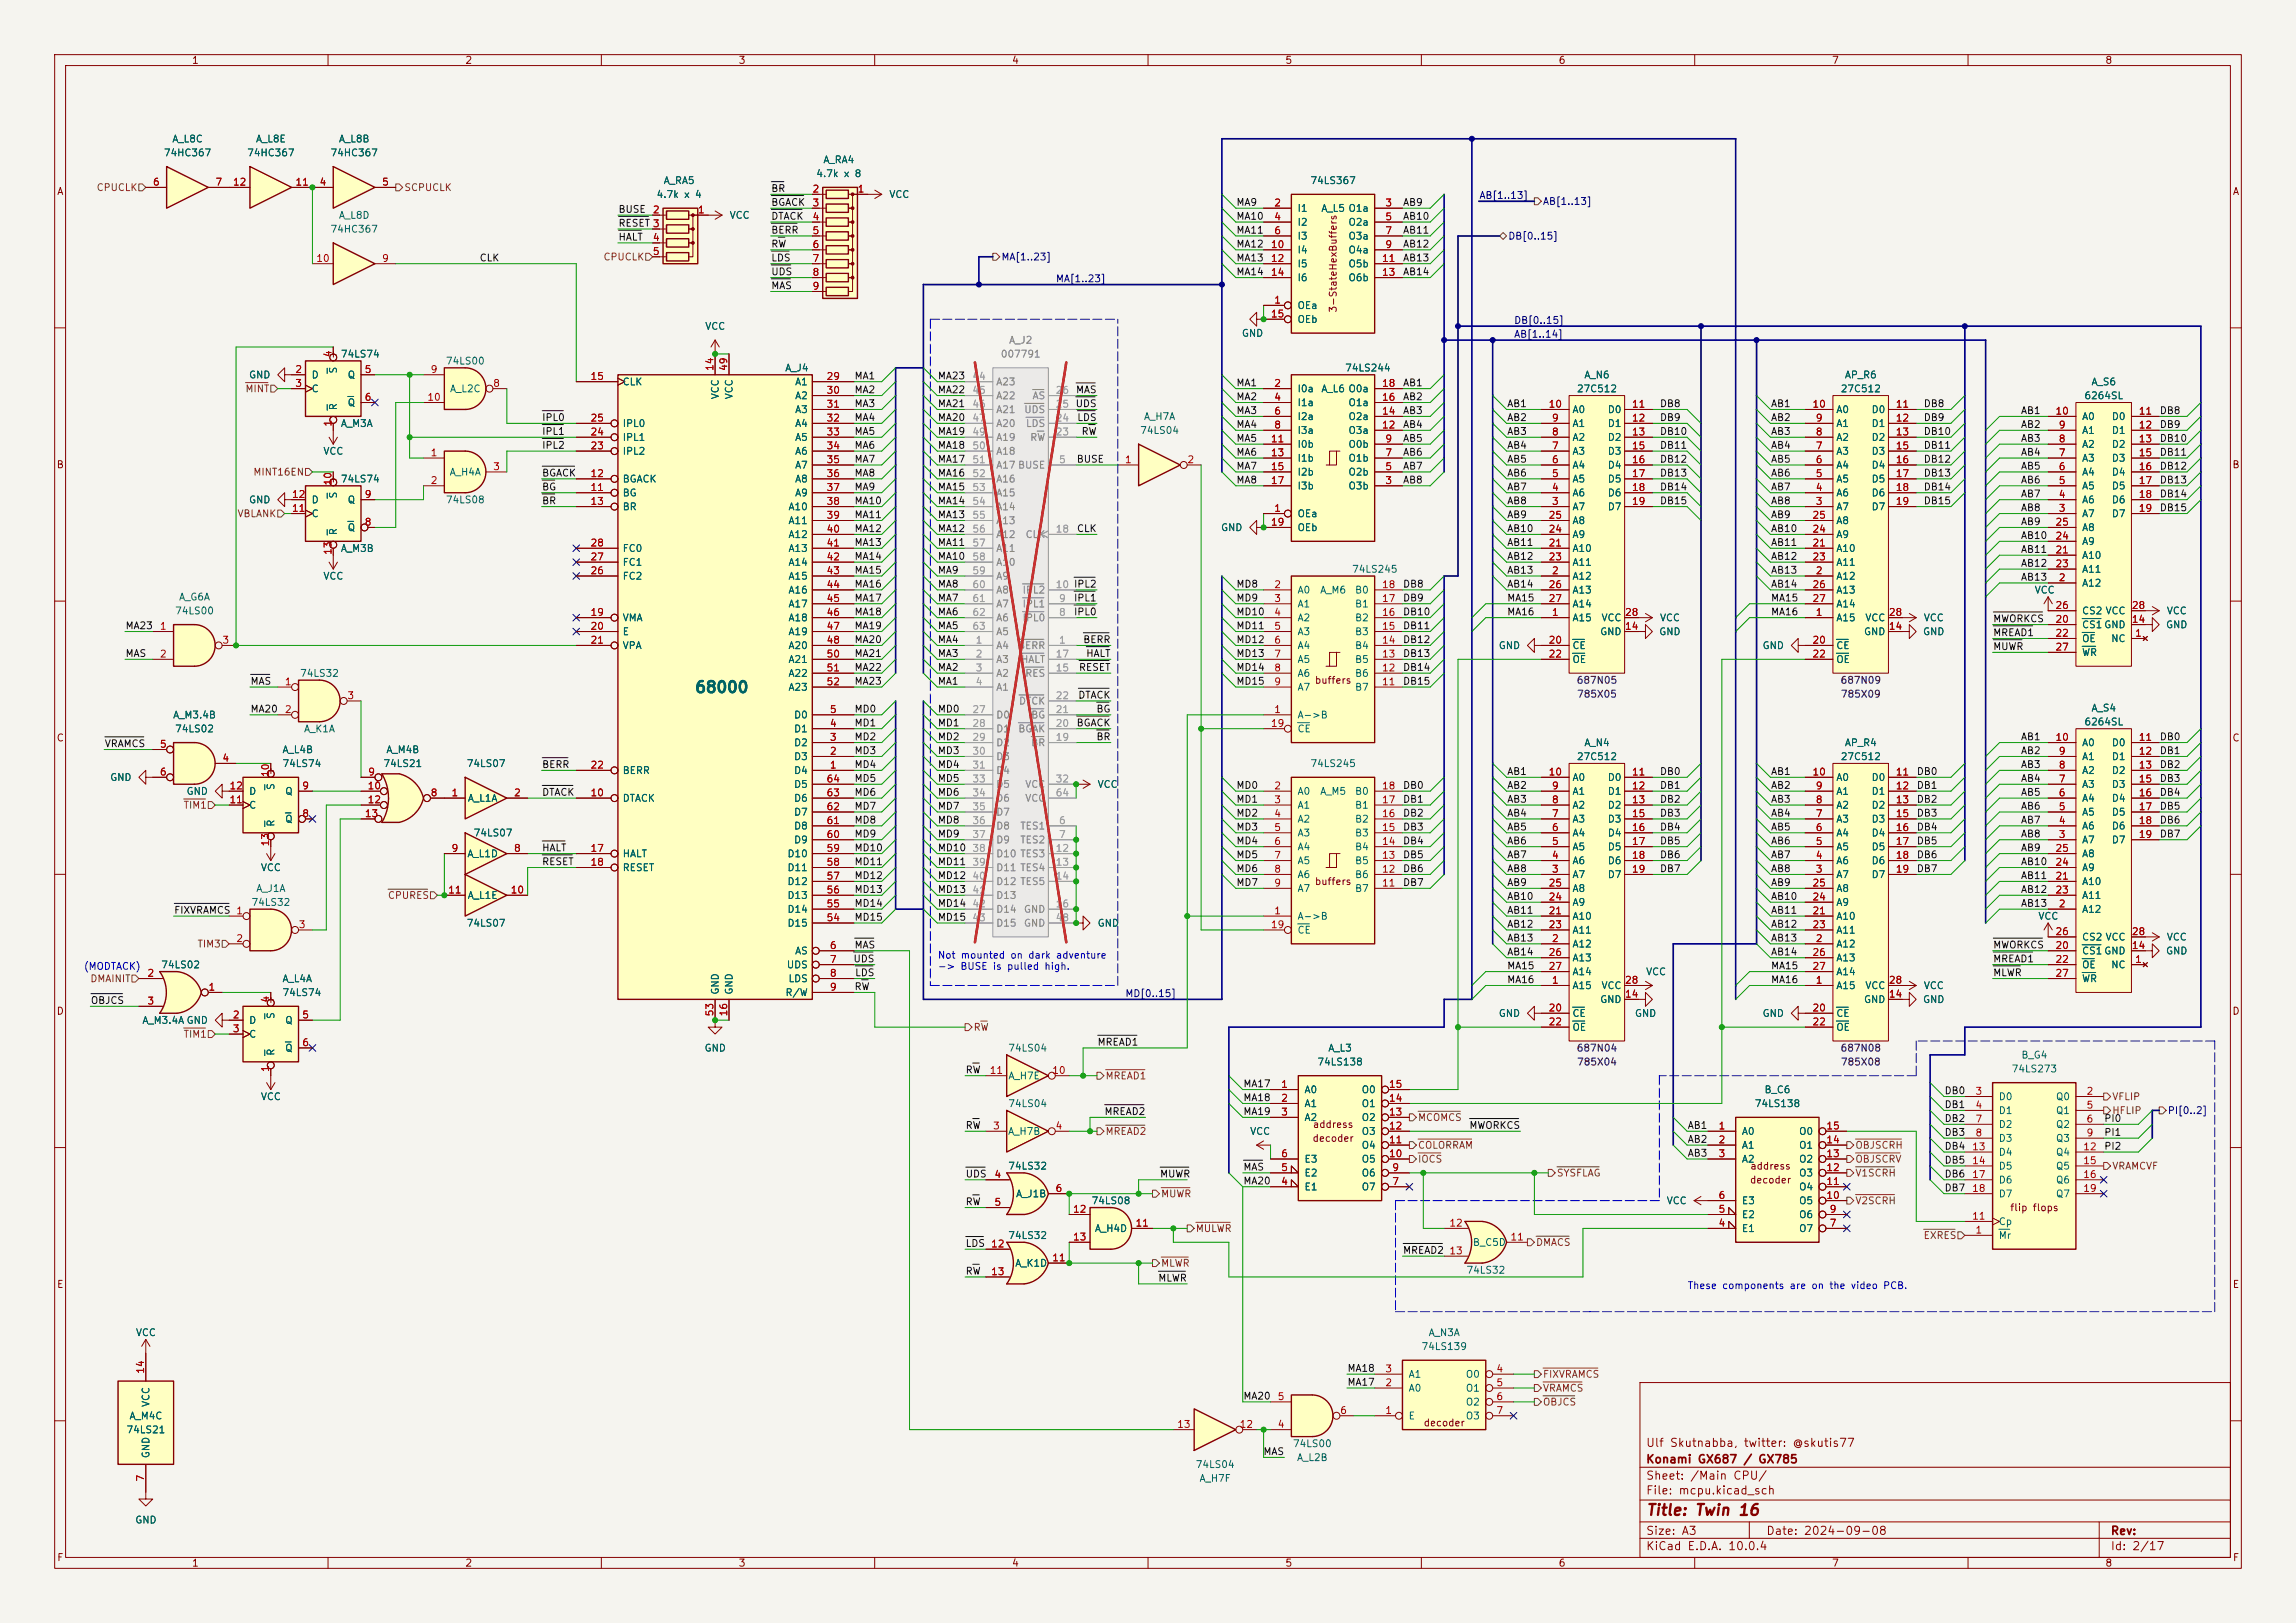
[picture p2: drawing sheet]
<svg xmlns="http://www.w3.org/2000/svg" width="420mm" height="297mm" viewBox="0 0 420 297" stroke-linecap="round" stroke-linejoin="round" font-family="sans-serif">
<defs><g id="words">
<text font-size="2" fill="#006464" x="127" y="127.3">68000</text>
<text font-size="2" fill="#840000" x="301" y="277.8">Title: Twin 16</text>
<g font-size="1.5" fill="#840000">
<text x="301" y="268.1">Konami GX687 / GX785</text>
<text x="301" y="265.1">Ulf Skutnabba, twitter: @skutis77</text>
<text x="301" y="273.8">File: mcpu.kicad_sch</text>
<text x="301" y="271.1">Sheet: /Main CPU/</text>
<text x="301" y="281.2">Size: A3</text>
<text x="323" y="281.2">Date: 2024-09-08</text>
<text x="386" y="281.2">Rev:</text>
<text x="301" y="284">KiCad E.D.A. 10.0.4</text>
<text x="386" y="284">Id: 2/17</text>
</g>
<g font-size="1.3" fill="#840000">
<text x="35" y="12">1</text>
<text x="85" y="12">2</text>
<text x="135" y="12">3</text>
<text x="185" y="12">4</text>
<text x="235" y="12">5</text>
<text x="285" y="12">6</text>
<text x="335" y="12">7</text>
<text x="385" y="12">8</text>
<text x="10.3" y="36">A</text>
<text x="408.3" y="36">A</text>
<text x="244.8" y="57.3" transform="rotate(-90 244.8 57.3)">3-StateHexBuffers</text>
<text x="60.1" y="65.7">+ 74LS74</text>
<text x="10.3" y="86">B</text>
<text x="60.1" y="88.6">+ 74LS74</text>
<text x="408.2" y="86">B</text>
<text x="240.4" y="125.4">buffers</text>
<text x="10.3" y="136">C</text>
<text x="408.2" y="136">C</text>
<text x="48.6" y="141.9">+</text>
<text x="240.4" y="162.3">buffers</text>
<text x="10.3" y="186">D</text>
<text x="48.6" y="183.9">+</text>
<text x="408.2" y="186">D</text>
<text x="240" y="209.3">decoder</text>
<text x="240" y="206.7">address</text>
<text x="320.1" y="214.3">address</text>
<text x="320" y="216.9">decoder</text>
<text x="367.6" y="222">flip flops</text>
<text x="10.3" y="236">E</text>
<text x="408.3" y="236">E</text>
<text x="260.3" y="261.3">decoder</text>
<text x="10.3" y="286">F</text>
<text x="35" y="287">1</text>
<text x="85" y="287">2</text>
<text x="135" y="287">3</text>
<text x="185" y="287">4</text>
<text x="235" y="287">5</text>
<text x="285" y="287">6</text>
<text x="335" y="287">7</text>
<text x="385" y="287">8</text>
<text x="408.3" y="286">F</text>
</g>
<g font-size="1.3" fill="#006464">
<text x="29.9" y="28.9">74HC367</text>
<text x="31.4" y="26.4">A_L8C</text>
<text x="45.1" y="28.9">74HC367</text>
<text x="46.7" y="26.4">A_L8E</text>
<text x="60.3" y="28.9">74HC367</text>
<text x="61.9" y="26.4">A_L8B</text>
<text x="121.3" y="34">A_RA5</text>
<text x="149.2" y="32.7">4.7k x 8</text>
<text x="150.5" y="30.2">A_RA4</text>
<text x="239.6" y="34">74LS367</text>
<text x="61.9" y="40.3">A_L8D</text>
<text x="120" y="36.5">4.7k x 4</text>
<text x="133.4" y="40.3">VCC</text>
<text x="162.6" y="36.5">VCC</text>
<text x="237.2" y="39.1">I1</text>
<text x="237.2" y="41.6">I2</text>
<text x="241.6" y="39.1">A_L5 O1a</text>
<text x="246.6" y="41.6">O2a</text>
<text x="60.3" y="42.9">74HC367</text>
<text x="237.2" y="44.2">I3</text>
<text x="237.2" y="46.7">I4</text>
<text x="246.6" y="44.2">O3a</text>
<text x="246.6" y="46.7">O4a</text>
<text x="237.2" y="49.2">I5</text>
<text x="237.2" y="51.8">I6</text>
<text x="246.6" y="49.2">O5b</text>
<text x="246.6" y="51.8">O6b</text>
<text x="237.2" y="56.9">OEa</text>
<text x="237.2" y="59.4">OEb</text>
<text x="62.2" y="65.7">74LS74</text>
<text x="128.9" y="60.7">VCC</text>
<text x="227.1" y="61.9">GND</text>
<text x="45.4" y="69.6">GND</text>
<text x="56.9" y="69.6">D</text>
<text x="61.9" y="68.5" transform="rotate(-90 61.9 68.5)">S</text>
<text x="63.5" y="69.6">Q</text>
<text x="81.5" y="67">74LS00</text>
<text x="113.8" y="70.8">CLK</text>
<text x="143.5" y="68.3">A_J4</text>
<text x="145.3" y="70.8">A1</text>
<text x="245.9" y="68.3">74LS244</text>
<text x="289.7" y="69.6">A_N6</text>
<text x="337.4" y="69.6">AP_R6</text>
<text x="382.5" y="70.8">A_S6</text>
<text x="56.9" y="72.1">C</text>
<text x="61.9" y="75.2" transform="rotate(-90 61.9 75.2)">R</text>
<text x="63.5" y="74.6">Q</text>
<text x="82.2" y="72.1">A_L2C</text>
<text x="131.8" y="73.2" transform="rotate(-90 131.8 73.2)">VCC</text>
<text x="134.3" y="73.2" transform="rotate(-90 134.3 73.2)">VCC</text>
<text x="145.3" y="73.4">A2</text>
<text x="145.3" y="75.9">A3</text>
<text x="209.1" y="77.2">A_H7A</text>
<text x="237.2" y="72.1">I0a</text>
<text x="237.2" y="74.6">I1a</text>
<text x="237.2" y="77.2">I2a</text>
<text x="241.6" y="72.1">A_L6 O0a</text>
<text x="246.6" y="77.2">O2a</text>
<text x="246.6" y="74.6">O1a</text>
<text x="287.5" y="75.9">A0</text>
<text x="288.3" y="72.1">27C512</text>
<text x="294" y="75.9">D0</text>
<text x="335.8" y="75.9">A0</text>
<text x="336.6" y="72.1">27C512</text>
<text x="342.2" y="75.9">D0</text>
<text x="380.7" y="77.2">A0</text>
<text x="381.2" y="73.4">6264SL</text>
<text x="386.2" y="77.2">D0</text>
<text x="59" y="83.5">VCC</text>
<text x="62.2" y="78.4">A_M3A</text>
<text x="113.8" y="83.5">IPL2</text>
<text x="113.8" y="81">IPL1</text>
<text x="113.8" y="78.4">IPL0</text>
<text x="145.3" y="78.4">A4</text>
<text x="145.3" y="81">A5</text>
<text x="145.3" y="83.5">A6</text>
<text x="208.5" y="79.7">74LS04</text>
<text x="237.2" y="79.7">I3a</text>
<text x="237.2" y="82.3">I0b</text>
<text x="246.6" y="82.3">O0b</text>
<text x="246.6" y="79.7">O3a</text>
<text x="287.5" y="83.5">A3</text>
<text x="287.5" y="81">A2</text>
<text x="287.5" y="78.4">A1</text>
<text x="294" y="78.4">D1</text>
<text x="294" y="81">D2</text>
<text x="294" y="83.5">D3</text>
<text x="335.8" y="83.5">A3</text>
<text x="335.8" y="81">A2</text>
<text x="335.8" y="78.4">A1</text>
<text x="342.2" y="78.4">D1</text>
<text x="342.2" y="81">D2</text>
<text x="342.2" y="83.5">D3</text>
<text x="380.7" y="82.3">A2</text>
<text x="380.7" y="79.7">A1</text>
<text x="386.2" y="79.7">D1</text>
<text x="386.2" y="82.3">D2</text>
<text x="62.2" y="88.6">74LS74</text>
<text x="82.1" y="87.3">A_H4A</text>
<text x="113.8" y="88.6">BGACK</text>
<text x="145.3" y="86.1">A7</text>
<text x="145.3" y="88.6">A8</text>
<text x="237.2" y="84.8">I1b</text>
<text x="237.2" y="87.3">I2b</text>
<text x="237.2" y="89.9">I3b</text>
<text x="246.6" y="89.9">O3b</text>
<text x="246.6" y="87.3">O2b</text>
<text x="246.6" y="84.8">O1b</text>
<text x="287.5" y="88.6">A5</text>
<text x="287.5" y="86.1">A4</text>
<text x="294" y="86.1">D4</text>
<text x="294" y="88.6">D5</text>
<text x="335.8" y="88.6">A5</text>
<text x="335.8" y="86.1">A4</text>
<text x="342.2" y="86.1">D4</text>
<text x="342.2" y="88.6">D5</text>
<text x="380.7" y="89.9">A5</text>
<text x="380.7" y="87.3">A4</text>
<text x="380.7" y="84.8">A3</text>
<text x="386.2" y="84.8">D3</text>
<text x="386.2" y="87.3">D4</text>
<text x="386.2" y="89.9">D5</text>
<text x="45.4" y="92.4">GND</text>
<text x="56.9" y="95">C</text>
<text x="56.9" y="92.4">D</text>
<text x="61.9" y="91.3" transform="rotate(-90 61.9 91.3)">S</text>
<text x="63.5" y="92.4">Q</text>
<text x="81.5" y="92.4">74LS08</text>
<text x="113.8" y="91.1">BG</text>
<text x="113.8" y="93.7">BR</text>
<text x="144.1" y="93.7">A10</text>
<text x="145.3" y="91.1">A9</text>
<text x="237.2" y="95">OEa</text>
<text x="287.5" y="93.7">A7</text>
<text x="287.5" y="91.1">A6</text>
<text x="294" y="91.1">D6</text>
<text x="294" y="93.7">D7</text>
<text x="335.8" y="93.7">A7</text>
<text x="335.8" y="91.1">A6</text>
<text x="342.2" y="91.1">D6</text>
<text x="342.2" y="93.7">D7</text>
<text x="380.7" y="95">A7</text>
<text x="380.7" y="92.4">A6</text>
<text x="386.2" y="92.4">D6</text>
<text x="386.2" y="95">D7</text>
<text x="61.9" y="98" transform="rotate(-90 61.9 98)">R</text>
<text x="62.2" y="101.3">A_M3B</text>
<text x="63.5" y="97.5">Q</text>
<text x="113.8" y="101.3">FC0</text>
<text x="144.1" y="96.2">A11</text>
<text x="144.1" y="98.8">A12</text>
<text x="144.1" y="101.3">A13</text>
<text x="223.2" y="97.5">GND</text>
<text x="237.2" y="97.5">OEb</text>
<text x="287.5" y="101.3">A10</text>
<text x="287.5" y="98.8">A9</text>
<text x="287.5" y="96.2">A8</text>
<text x="335.8" y="101.3">A10</text>
<text x="335.8" y="98.8">A9</text>
<text x="335.8" y="96.2">A8</text>
<text x="380.7" y="100">A9</text>
<text x="380.7" y="97.5">A8</text>
<text x="59" y="106.4">VCC</text>
<text x="113.8" y="106.4">FC2</text>
<text x="113.8" y="103.8">FC1</text>
<text x="144.1" y="103.8">A14</text>
<text x="144.1" y="106.4">A15</text>
<text x="247.2" y="105.1">74LS245</text>
<text x="287.5" y="106.4">A12</text>
<text x="287.5" y="103.8">A11</text>
<text x="335.8" y="106.4">A12</text>
<text x="335.8" y="103.8">A11</text>
<text x="380.7" y="107.7">A12</text>
<text x="380.7" y="102.6">A10</text>
<text x="380.7" y="105.1">A11</text>
<text x="31.9" y="112.7">74LS00</text>
<text x="32.6" y="110.2">A_G6A</text>
<text x="144.1" y="108.9">A16</text>
<text x="144.1" y="111.5">A17</text>
<text x="237.2" y="108.9">A0</text>
<text x="237.2" y="111.5">A1</text>
<text x="241.4" y="108.9">A_M6</text>
<text x="247.8" y="111.5">B1</text>
<text x="247.8" y="108.9">B0</text>
<text x="287.5" y="108.9">A13</text>
<text x="287.5" y="111.5">A14</text>
<text x="335.8" y="108.9">A13</text>
<text x="335.8" y="111.5">A14</text>
<text x="372.1" y="108.9">VCC</text>
<text x="380.7" y="112.7">CS2 VCC</text>
<text x="396.2" y="112.7">VCC</text>
<text x="113.8" y="114">VMA</text>
<text x="113.8" y="116.5">E</text>
<text x="113.8" y="119.1">VPA</text>
<text x="144.1" y="114">A18</text>
<text x="144.1" y="116.5">A19</text>
<text x="144.1" y="119.1">A20</text>
<text x="237.2" y="114">A2</text>
<text x="237.2" y="116.5">A3</text>
<text x="237.2" y="119.1">A4</text>
<text x="247.8" y="119.1">B4</text>
<text x="247.8" y="116.5">B3</text>
<text x="247.8" y="114">B2</text>
<text x="274" y="119.1">GND</text>
<text x="287.5" y="114">A15</text>
<text x="287.5" y="119.1">CE</text>
<text x="292.6" y="116.5">GND</text>
<text x="292.8" y="114">VCC</text>
<text x="303.4" y="116.5">GND</text>
<text x="303.5" y="114">VCC</text>
<text x="322.3" y="119.1">GND</text>
<text x="335.8" y="114">A15</text>
<text x="335.8" y="119.1">CE</text>
<text x="340.9" y="116.5">GND</text>
<text x="341.1" y="114">VCC</text>
<text x="351.7" y="116.5">GND</text>
<text x="351.8" y="114">VCC</text>
<text x="380.7" y="115.3">CS1GND</text>
<text x="380.7" y="117.8">OE</text>
<text x="386.1" y="117.8">NC</text>
<text x="396.1" y="115.3">GND</text>
<text x="54.8" y="124.2">74LS32</text>
<text x="144.1" y="121.6">A21</text>
<text x="144.1" y="124.2">A22</text>
<text x="237.2" y="121.6">A5</text>
<text x="237.2" y="124.2">A6</text>
<text x="247.8" y="124.2">B6</text>
<text x="247.8" y="121.6">B5</text>
<text x="287.5" y="121.6">OE</text>
<text x="335.8" y="121.6">OE</text>
<text x="380.7" y="120.4">WR</text>
<text x="31.6" y="131.8">A_M3.4B</text>
<text x="144.1" y="126.7">A23</text>
<text x="145.1" y="131.8">D0</text>
<text x="237.2" y="131.8">A-&gt;B</text>
<text x="237.2" y="126.7">A7</text>
<text x="247.8" y="126.7">B7</text>
<text x="382.5" y="130.5">A_S4</text>
<text x="31.9" y="134.3">74LS02</text>
<text x="55.5" y="134.3">A_K1A</text>
<text x="145.1" y="136.9">D2</text>
<text x="145.1" y="134.3">D1</text>
<text x="237.2" y="134.3">CE</text>
<text x="289.7" y="136.9">A_N4</text>
<text x="337.4" y="136.9">AP_R4</text>
<text x="380.7" y="136.9">A0</text>
<text x="381.2" y="133.1">6264SL</text>
<text x="386.2" y="136.9">D0</text>
<text x="20" y="143.2">GND</text>
<text x="51.6" y="138.1">A_L4B</text>
<text x="51.6" y="140.7">74LS74</text>
<text x="70" y="140.7">74LS21</text>
<text x="70.6" y="138.1">A_M4B</text>
<text x="85.3" y="140.7">74LS07</text>
<text x="113.8" y="141.9">BERR</text>
<text x="145.1" y="141.9">D4</text>
<text x="145.1" y="139.4">D3</text>
<text x="239.6" y="140.7">74LS245</text>
<text x="287.5" y="143.2">A0</text>
<text x="288.3" y="139.4">27C512</text>
<text x="294" y="143.2">D0</text>
<text x="335.8" y="143.2">A0</text>
<text x="336.6" y="139.4">27C512</text>
<text x="342.2" y="143.2">D0</text>
<text x="380.7" y="141.9">A2</text>
<text x="380.7" y="139.4">A1</text>
<text x="386.2" y="139.4">D1</text>
<text x="386.2" y="141.9">D2</text>
<text x="34" y="145.8">GND</text>
<text x="45.5" y="148.3">C</text>
<text x="45.5" y="145.8">D</text>
<text x="50.5" y="144.7" transform="rotate(-90 50.5 144.7)">S</text>
<text x="52.1" y="145.8">Q</text>
<text x="85.5" y="147">A_L1A</text>
<text x="113.8" y="147">DTACK</text>
<text x="145.1" y="149.6">D7</text>
<text x="145.1" y="147">D6</text>
<text x="145.1" y="144.5">D5</text>
<text x="200.7" y="144.5">VCC</text>
<text x="237.2" y="145.8">A0</text>
<text x="237.2" y="148.3">A1</text>
<text x="241.4" y="145.8">A_M5</text>
<text x="247.8" y="148.3">B1</text>
<text x="247.8" y="145.8">B0</text>
<text x="287.5" y="148.3">A2</text>
<text x="287.5" y="145.8">A1</text>
<text x="294" y="145.8">D1</text>
<text x="294" y="148.3">D2</text>
<text x="335.8" y="148.3">A2</text>
<text x="335.8" y="145.8">A1</text>
<text x="342.2" y="145.8">D1</text>
<text x="342.2" y="148.3">D2</text>
<text x="380.7" y="149.6">A5</text>
<text x="380.7" y="147">A4</text>
<text x="380.7" y="144.5">A3</text>
<text x="386.2" y="144.5">D3</text>
<text x="386.2" y="147">D4</text>
<text x="386.2" y="149.6">D5</text>
<text x="50.5" y="151.4" transform="rotate(-90 50.5 151.4)">R</text>
<text x="52.1" y="150.8">Q</text>
<text x="86.5" y="153.4">74LS07</text>
<text x="145.1" y="154.6">D9</text>
<text x="145.1" y="152.1">D8</text>
<text x="237.2" y="150.8">A2</text>
<text x="237.2" y="153.4">A3</text>
<text x="237.2" y="155.9">A4</text>
<text x="247.8" y="155.9">B4</text>
<text x="247.8" y="153.4">B3</text>
<text x="247.8" y="150.8">B2</text>
<text x="287.5" y="155.9">A5</text>
<text x="287.5" y="153.4">A4</text>
<text x="287.5" y="150.8">A3</text>
<text x="294" y="150.8">D3</text>
<text x="294" y="153.4">D4</text>
<text x="294" y="155.9">D5</text>
<text x="335.8" y="155.9">A5</text>
<text x="335.8" y="153.4">A4</text>
<text x="335.8" y="150.8">A3</text>
<text x="342.2" y="150.8">D3</text>
<text x="342.2" y="153.4">D4</text>
<text x="342.2" y="155.9">D5</text>
<text x="380.7" y="154.6">A7</text>
<text x="380.7" y="152.1">A6</text>
<text x="386.2" y="152.1">D6</text>
<text x="386.2" y="154.6">D7</text>
<text x="47.6" y="159.7">VCC</text>
<text x="85.4" y="157.2">A_L1D</text>
<text x="113.8" y="157.2">HALT</text>
<text x="113.8" y="159.7">RESET</text>
<text x="143.9" y="159.7">D11</text>
<text x="143.9" y="157.2">D10</text>
<text x="237.2" y="158.5">A5</text>
<text x="237.2" y="161">A6</text>
<text x="247.8" y="161">B6</text>
<text x="247.8" y="158.5">B5</text>
<text x="287.5" y="161">A7</text>
<text x="287.5" y="158.5">A6</text>
<text x="294" y="158.5">D6</text>
<text x="294" y="161">D7</text>
<text x="335.8" y="161">A7</text>
<text x="335.8" y="158.5">A6</text>
<text x="342.2" y="158.5">D6</text>
<text x="342.2" y="161">D7</text>
<text x="380.7" y="159.7">A9</text>
<text x="380.7" y="157.2">A8</text>
<text x="45.9" y="166.1">74LS32</text>
<text x="46.8" y="163.5">A_J1A</text>
<text x="85.4" y="164.8">A_L1E</text>
<text x="143.9" y="167.3">D14</text>
<text x="143.9" y="164.8">D13</text>
<text x="143.9" y="162.3">D12</text>
<text x="237.2" y="163.5">A7</text>
<text x="247.8" y="163.5">B7</text>
<text x="287.5" y="166.1">A9</text>
<text x="287.5" y="163.5">A8</text>
<text x="335.8" y="166.1">A9</text>
<text x="335.8" y="163.5">A8</text>
<text x="380.7" y="167.3">A12</text>
<text x="380.7" y="162.3">A10</text>
<text x="380.7" y="164.8">A11</text>
<text x="85.3" y="169.9">74LS07</text>
<text x="143.9" y="169.9">D15</text>
<text x="200.7" y="169.9">GND</text>
<text x="237.2" y="168.6">A-&gt;B</text>
<text x="237.2" y="171.2">CE</text>
<text x="287.5" y="173.7">A12</text>
<text x="287.5" y="168.6">A10</text>
<text x="287.5" y="171.2">A11</text>
<text x="335.8" y="173.7">A12</text>
<text x="335.8" y="168.6">A10</text>
<text x="335.8" y="171.2">A11</text>
<text x="372.8" y="168.6">VCC</text>
<text x="380.7" y="172.4">CS2 VCC</text>
<text x="396.2" y="172.4">VCC</text>
<text x="29.4" y="177.5">74LS02</text>
<text x="143.8" y="177.5">UDS</text>
<text x="145.3" y="175">AS</text>
<text x="287.5" y="176.2">A13</text>
<text x="287.5" y="178.8">A14</text>
<text x="301" y="178.8">VCC</text>
<text x="335.8" y="176.2">A13</text>
<text x="335.8" y="178.8">A14</text>
<text x="380.7" y="175">CS1GND</text>
<text x="380.7" y="177.5">OE</text>
<text x="386.1" y="177.5">NC</text>
<text x="396.1" y="175">GND</text>
<text x="51.6" y="180">A_L4A</text>
<text x="51.6" y="182.6">74LS74</text>
<text x="131.8" y="182.1" transform="rotate(-90 131.8 182.1)">GND</text>
<text x="134.3" y="182.1" transform="rotate(-90 134.3 182.1)">GND</text>
<text x="143.6" y="182.6">R/W</text>
<text x="144.1" y="180">LDS</text>
<text x="287.5" y="181.3">A15</text>
<text x="292.6" y="183.9">GND</text>
<text x="292.8" y="181.3">VCC</text>
<text x="335.8" y="181.3">A15</text>
<text x="340.9" y="183.9">GND</text>
<text x="341.1" y="181.3">VCC</text>
<text x="351.7" y="183.9">GND</text>
<text x="351.8" y="181.3">VCC</text>
<text x="380.7" y="180">WR</text>
<text x="25.9" y="187.7">A_M3.4A GND</text>
<text x="45.5" y="187.7">D</text>
<text x="45.5" y="190.2">C</text>
<text x="50.5" y="186.6" transform="rotate(-90 50.5 186.6)">S</text>
<text x="52.1" y="187.7">Q</text>
<text x="274" y="186.4">GND</text>
<text x="287.5" y="186.4">CE</text>
<text x="287.5" y="188.9">OE</text>
<text x="299" y="186.4">GND</text>
<text x="322.3" y="186.4">GND</text>
<text x="335.8" y="186.4">CE</text>
<text x="335.8" y="188.9">OE</text>
<text x="50.5" y="193.3" transform="rotate(-90 50.5 193.3)">R</text>
<text x="52.1" y="192.7">Q</text>
<text x="128.8" y="192.7">GND</text>
<text x="184.3" y="192.7">74LS04</text>
<text x="184.4" y="197.8">A_H7E</text>
<text x="240.9" y="195.3">74LS138</text>
<text x="242.9" y="192.7">A_L3</text>
<text x="367.9" y="196.6">74LS273</text>
<text x="369.6" y="194">B_G4</text>
<text x="47.6" y="201.6">VCC</text>
<text x="184.3" y="202.9">74LS04</text>
<text x="238.5" y="200.4">A0</text>
<text x="238.5" y="202.9">A1</text>
<text x="249" y="202.9">O1</text>
<text x="249" y="200.4">O0</text>
<text x="320.9" y="202.9">74LS138</text>
<text x="322.7" y="200.4">B_C6</text>
<text x="365.5" y="201.6">D0</text>
<text x="376" y="201.6">Q0</text>
<text x="184.3" y="208">A_H7B</text>
<text x="228.6" y="208">VCC</text>
<text x="238.5" y="205.4">A2</text>
<text x="249" y="208">O3</text>
<text x="249" y="205.4">O2</text>
<text x="318.5" y="208">A0</text>
<text x="329" y="208">O0</text>
<text x="365.5" y="204.2">D1</text>
<text x="365.5" y="206.7">D2</text>
<text x="365.5" y="209.3">D3</text>
<text x="376" y="204.2">Q1</text>
<text x="376" y="206.7">Q2</text>
<text x="376" y="209.3">Q3</text>
<text x="184.3" y="214.3">74LS32</text>
<text x="238.5" y="215.6">E2</text>
<text x="238.5" y="213.1">E3</text>
<text x="249" y="215.6">O6</text>
<text x="249" y="213.1">O5</text>
<text x="249" y="210.5">O4</text>
<text x="318.5" y="210.5">A1</text>
<text x="318.5" y="213.1">A2</text>
<text x="329" y="215.6">O3</text>
<text x="329" y="213.1">O2</text>
<text x="329" y="210.5">O1</text>
<text x="365.5" y="211.8">D4</text>
<text x="365.5" y="214.3">D5</text>
<text x="376" y="211.8">Q4</text>
<text x="376" y="214.3">Q5</text>
<text x="185.7" y="219.4">A_J1B</text>
<text x="199.6" y="220.7">74LS08</text>
<text x="238.5" y="218.1">E1</text>
<text x="249" y="218.1">O7</text>
<text x="304.8" y="220.7">VCC</text>
<text x="318.5" y="220.7">E3</text>
<text x="329" y="220.7">O5</text>
<text x="329" y="218.1">O4</text>
<text x="365.5" y="216.9">D6</text>
<text x="365.5" y="219.4">D7</text>
<text x="376" y="216.9">Q6</text>
<text x="376" y="219.4">Q7</text>
<text x="184.3" y="227">74LS32</text>
<text x="200.2" y="225.8">A_H4D</text>
<text x="318.5" y="225.8">E1</text>
<text x="318.5" y="223.2">E2</text>
<text x="329" y="225.8">O7</text>
<text x="329" y="223.2">O6</text>
<text x="365.5" y="227">Mr</text>
<text x="365.5" y="224.5">Cp</text>
<text x="185.6" y="232.1">A_K1D</text>
<text x="268.1" y="233.4">74LS32</text>
<text x="269.3" y="228.3">B_C5D</text>
<text x="24.8" y="244.8">VCC</text>
<text x="261.2" y="244.8">A_N3A</text>
<text x="259.9" y="247.4">74LS139</text>
<text x="27.6" y="257.6" transform="rotate(-90 27.6 257.6)">VCC</text>
<text x="257.6" y="255">A0</text>
<text x="257.6" y="252.4">A1</text>
<text x="268" y="252.4">O0</text>
<text x="268" y="255">O1</text>
<text x="268" y="257.5">O2</text>
<text x="23" y="262.6">74LS21</text>
<text x="23.6" y="260.1">A_M4C</text>
<text x="257.6" y="260.1">E</text>
<text x="268" y="260.1">O3</text>
<text x="27.6" y="267" transform="rotate(-90 27.6 267)">GND</text>
<text x="218.6" y="268.9">74LS04</text>
<text x="236.4" y="265.1">74LS00</text>
<text x="237.1" y="267.7">A_L2B</text>
<text x="219.3" y="271.5">A_H7F</text>
<text x="24.6" y="279.1">GND</text>
</g>
<g font-size="1.3" fill="#725600">
<text x="17.6" y="35.3">CPUCLK</text>
<text x="73.9" y="35.3">SCPUCLK</text>
<text x="110.3" y="48">CPUCLK</text>
<text x="44.8" y="72.1">MINT</text>
<text x="46.2" y="87.3">MINT16EN</text>
<text x="43.3" y="95">VBLANK</text>
<text x="33.5" y="148.3">TIM1</text>
<text x="70.8" y="164.8">CPURES</text>
<text x="36" y="173.7">TIM3</text>
<text x="16.4" y="180">DMAINIT</text>
<text x="33.5" y="190.2">TIM1</text>
<text x="178" y="188.9">RW</text>
<text x="202.1" y="197.8">MREAD1</text>
<text x="386.3" y="201.6">VFLIP</text>
<text x="202.1" y="208">MREAD2</text>
<text x="259.3" y="205.4">MCOMCS</text>
<text x="386.3" y="204.2">HFLIP</text>
<text x="259.3" y="213.1">IOCS</text>
<text x="259.3" y="210.5">COLORRAM</text>
<text x="284.7" y="215.6">SYSFLAG</text>
<text x="339.3" y="210.5">OBJSCRH</text>
<text x="339.3" y="215.6">V1SCRH</text>
<text x="339.3" y="213.1">OBJSCRV</text>
<text x="386.3" y="214.3">VRAMCVF</text>
<text x="212.3" y="219.4">MUWR</text>
<text x="339.3" y="220.7">V2SCRH</text>
<text x="218.6" y="225.8">MULWR</text>
<text x="351.8" y="227">EXRES</text>
<text x="212.3" y="232.1">MLWR</text>
<text x="280.9" y="228.3">DMACS</text>
<text x="282.1" y="252.4">FIXVRAMCS</text>
<text x="282.1" y="257.5">OBJCS</text>
<text x="282.1" y="255">VRAMCS</text>
</g>
<g font-size="1.3" fill="#a90000">
<text x="27.9" y="34.3">6</text>
<text x="39.3" y="34.3">7</text>
<text x="42.5" y="34.3">12</text>
<text x="53.9" y="34.3">11</text>
<text x="58.3" y="34.3">4</text>
<text x="69.8" y="34.3">5</text>
<text x="148.5" y="35.5">2</text>
<text x="156.8" y="35.5">1</text>
<text x="119.3" y="39.3">2</text>
<text x="119.3" y="41.9">3</text>
<text x="127.6" y="39.3">1</text>
<text x="148.5" y="38.1">3</text>
<text x="148.5" y="40.6">4</text>
<text x="233" y="38.1">2</text>
<text x="233" y="40.6">4</text>
<text x="253.3" y="38.1">3</text>
<text x="253.3" y="40.6">5</text>
<text x="119.3" y="44.4">4</text>
<text x="119.3" y="47">5</text>
<text x="148.5" y="43.2">5</text>
<text x="148.5" y="45.7">6</text>
<text x="232.4" y="45.7">10</text>
<text x="233" y="43.2">6</text>
<text x="253.3" y="43.2">7</text>
<text x="253.3" y="45.7">9</text>
<text x="57.7" y="48.2">10</text>
<text x="69.8" y="48.2">9</text>
<text x="148.5" y="48.2">7</text>
<text x="148.5" y="50.8">8</text>
<text x="148.5" y="53.3">9</text>
<text x="232.4" y="48.2">12</text>
<text x="232.4" y="50.8">14</text>
<text x="252.7" y="48.2">11</text>
<text x="252.7" y="50.8">13</text>
<text x="232.4" y="58.4">15</text>
<text x="233" y="55.9">1</text>
<text x="60.9" y="65.5" transform="rotate(-90 60.9 65.5)">4</text>
<text x="53.9" y="68.6">2</text>
<text x="53.9" y="71.1">3</text>
<text x="66.6" y="68.6">5</text>
<text x="78.7" y="68.6">9</text>
<text x="90.1" y="71.1">8</text>
<text x="107.9" y="69.8">15</text>
<text x="130.8" y="68" transform="rotate(-90 130.8 68)">14</text>
<text x="133.3" y="68" transform="rotate(-90 133.3 68)">49</text>
<text x="151.1" y="69.8">29</text>
<text x="233" y="71.1">2</text>
<text x="252.7" y="71.1">18</text>
<text x="66.6" y="73.6">6</text>
<text x="78.1" y="73.6">10</text>
<text x="107.9" y="77.4">25</text>
<text x="151.1" y="72.4">30</text>
<text x="151.1" y="74.9">31</text>
<text x="151.1" y="77.4">32</text>
<text x="233" y="73.6">4</text>
<text x="233" y="76.2">6</text>
<text x="252.7" y="76.2">14</text>
<text x="252.7" y="73.6">16</text>
<text x="283.2" y="74.9">10</text>
<text x="283.8" y="77.4">9</text>
<text x="298.4" y="74.9">11</text>
<text x="298.4" y="77.4">12</text>
<text x="331.4" y="74.9">10</text>
<text x="332" y="77.4">9</text>
<text x="346.7" y="74.9">11</text>
<text x="346.7" y="77.4">12</text>
<text x="375.9" y="76.2">10</text>
<text x="391.1" y="76.2">11</text>
<text x="60.9" y="78.2" transform="rotate(-90 60.9 78.2)">1</text>
<text x="78.7" y="83.8">1</text>
<text x="107.9" y="82.5">23</text>
<text x="107.9" y="80">24</text>
<text x="151.1" y="80">33</text>
<text x="151.1" y="82.5">34</text>
<text x="232.4" y="81.3">11</text>
<text x="232.4" y="83.8">13</text>
<text x="233" y="78.7">8</text>
<text x="252.7" y="78.7">12</text>
<text x="253.3" y="83.8">7</text>
<text x="253.3" y="81.3">9</text>
<text x="283.8" y="82.5">7</text>
<text x="283.8" y="80">8</text>
<text x="298.4" y="80">13</text>
<text x="298.4" y="82.5">15</text>
<text x="332" y="82.5">7</text>
<text x="332" y="80">8</text>
<text x="346.7" y="80">13</text>
<text x="346.7" y="82.5">15</text>
<text x="376.5" y="83.8">7</text>
<text x="376.5" y="81.3">8</text>
<text x="376.5" y="78.7">9</text>
<text x="391.1" y="78.7">12</text>
<text x="391.1" y="81.3">13</text>
<text x="391.1" y="83.8">15</text>
<text x="60.9" y="88.9" transform="rotate(-90 60.9 88.9)">10</text>
<text x="78.7" y="88.9">2</text>
<text x="90.1" y="86.3">3</text>
<text x="107.9" y="87.6">12</text>
<text x="151.1" y="85.1">35</text>
<text x="151.1" y="87.6">36</text>
<text x="205.7" y="85.1">1</text>
<text x="217.1" y="85.1">2</text>
<text x="232.4" y="86.3">15</text>
<text x="232.4" y="88.9">17</text>
<text x="253.3" y="88.9">3</text>
<text x="253.3" y="86.3">5</text>
<text x="283.8" y="87.6">5</text>
<text x="283.8" y="85.1">6</text>
<text x="298.4" y="85.1">16</text>
<text x="298.4" y="87.6">17</text>
<text x="332" y="87.6">5</text>
<text x="332" y="85.1">6</text>
<text x="346.7" y="85.1">16</text>
<text x="346.7" y="87.6">17</text>
<text x="376.5" y="88.9">5</text>
<text x="376.5" y="86.3">6</text>
<text x="391.1" y="86.3">16</text>
<text x="391.1" y="88.9">17</text>
<text x="53.3" y="94">11</text>
<text x="53.3" y="91.4">12</text>
<text x="66.6" y="91.4">9</text>
<text x="107.9" y="90.1">11</text>
<text x="107.9" y="92.7">13</text>
<text x="151.1" y="90.1">37</text>
<text x="151.1" y="92.7">38</text>
<text x="151.1" y="95.2">39</text>
<text x="233" y="94">1</text>
<text x="283.2" y="95.2">25</text>
<text x="283.8" y="92.7">3</text>
<text x="283.8" y="90.1">4</text>
<text x="298.4" y="90.1">18</text>
<text x="298.4" y="92.7">19</text>
<text x="331.4" y="95.2">25</text>
<text x="332" y="92.7">3</text>
<text x="332" y="90.1">4</text>
<text x="346.7" y="90.1">18</text>
<text x="346.7" y="92.7">19</text>
<text x="376.5" y="94">3</text>
<text x="376.5" y="91.4">4</text>
<text x="391.1" y="91.4">18</text>
<text x="391.1" y="94">19</text>
<text x="60.9" y="101.6" transform="rotate(-90 60.9 101.6)">13</text>
<text x="66.6" y="96.5">8</text>
<text x="107.9" y="100.3">28</text>
<text x="151.1" y="97.8">40</text>
<text x="151.1" y="100.3">41</text>
<text x="232.4" y="96.5">19</text>
<text x="283.2" y="100.3">21</text>
<text x="283.2" y="97.8">24</text>
<text x="331.4" y="100.3">21</text>
<text x="331.4" y="97.8">24</text>
<text x="375.9" y="101.6">21</text>
<text x="375.9" y="99">24</text>
<text x="375.9" y="96.5">25</text>
<text x="107.9" y="105.4">26</text>
<text x="107.9" y="102.8">27</text>
<text x="151.1" y="102.8">42</text>
<text x="151.1" y="105.4">43</text>
<text x="151.1" y="107.9">44</text>
<text x="233" y="107.9">2</text>
<text x="252.7" y="107.9">18</text>
<text x="283.2" y="102.8">23</text>
<text x="283.2" y="107.9">26</text>
<text x="283.8" y="105.4">2</text>
<text x="331.4" y="102.8">23</text>
<text x="331.4" y="107.9">26</text>
<text x="332" y="105.4">2</text>
<text x="375.9" y="104.1">23</text>
<text x="376.5" y="106.7">2</text>
<text x="107.9" y="113">19</text>
<text x="151.1" y="110.5">45</text>
<text x="151.1" y="113">46</text>
<text x="233" y="110.5">3</text>
<text x="233" y="113">4</text>
<text x="252.7" y="113">16</text>
<text x="252.7" y="110.5">17</text>
<text x="283.2" y="110.5">27</text>
<text x="283.8" y="113">1</text>
<text x="297.1" y="113">28</text>
<text x="331.4" y="110.5">27</text>
<text x="332" y="113">1</text>
<text x="345.4" y="113">28</text>
<text x="375.9" y="111.7">26</text>
<text x="389.8" y="111.7">28</text>
<text x="29.1" y="115.5">1</text>
<text x="40.6" y="118.1">3</text>
<text x="107.9" y="115.5">20</text>
<text x="107.9" y="118.1">21</text>
<text x="151.1" y="115.5">47</text>
<text x="151.1" y="118.1">48</text>
<text x="233" y="115.5">5</text>
<text x="233" y="118.1">6</text>
<text x="252.7" y="118.1">14</text>
<text x="252.7" y="115.5">15</text>
<text x="283.2" y="118.1">20</text>
<text x="297.1" y="115.5">14</text>
<text x="331.4" y="118.1">20</text>
<text x="345.4" y="115.5">14</text>
<text x="375.9" y="114.3">20</text>
<text x="375.9" y="116.8">22</text>
<text x="375.9" y="119.4">27</text>
<text x="389.8" y="114.3">14</text>
<text x="390.5" y="116.8">1</text>
<text x="29.1" y="120.6">2</text>
<text x="52" y="125.7">1</text>
<text x="151.1" y="120.6">50</text>
<text x="151.1" y="123.2">51</text>
<text x="151.1" y="125.7">52</text>
<text x="233" y="120.6">7</text>
<text x="233" y="123.2">8</text>
<text x="233" y="125.7">9</text>
<text x="252.7" y="125.7">11</text>
<text x="252.7" y="123.2">12</text>
<text x="252.7" y="120.6">13</text>
<text x="283.2" y="120.6">22</text>
<text x="331.4" y="120.6">22</text>
<text x="52" y="130.8">2</text>
<text x="63.4" y="128.2">3</text>
<text x="151.7" y="130.8">5</text>
<text x="233" y="130.8">1</text>
<text x="29.1" y="137.1">5</text>
<text x="151.7" y="135.9">3</text>
<text x="151.7" y="133.3">4</text>
<text x="232.4" y="133.3">19</text>
<text x="375.9" y="135.9">10</text>
<text x="391.1" y="135.9">11</text>
<text x="29.1" y="142.2">6</text>
<text x="40.6" y="139.7">4</text>
<text x="49.5" y="142.3" transform="rotate(-90 49.5 142.3)">10</text>
<text x="67.2" y="142.2">9</text>
<text x="107.9" y="140.9">22</text>
<text x="151.1" y="143.5">64</text>
<text x="151.7" y="140.9">1</text>
<text x="151.7" y="138.4">2</text>
<text x="283.2" y="142.2">10</text>
<text x="298.4" y="142.2">11</text>
<text x="331.4" y="142.2">10</text>
<text x="346.7" y="142.2">11</text>
<text x="376.5" y="143.5">7</text>
<text x="376.5" y="140.9">8</text>
<text x="376.5" y="138.4">9</text>
<text x="391.1" y="138.4">12</text>
<text x="391.1" y="140.9">13</text>
<text x="391.1" y="143.5">15</text>
<text x="41.9" y="147.3">11</text>
<text x="41.9" y="144.8">12</text>
<text x="55.2" y="149.8">8</text>
<text x="55.2" y="144.8">9</text>
<text x="66.6" y="149.8">13</text>
<text x="67.1" y="144.8">10</text>
<text x="67.1" y="147.3">12</text>
<text x="78.7" y="146">8</text>
<text x="82.5" y="146">1</text>
<text x="93.9" y="146">2</text>
<text x="107.9" y="146">10</text>
<text x="151.1" y="148.6">62</text>
<text x="151.1" y="146">63</text>
<text x="233" y="144.8">2</text>
<text x="233" y="147.3">3</text>
<text x="233" y="149.8">4</text>
<text x="252.7" y="149.8">16</text>
<text x="252.7" y="147.3">17</text>
<text x="252.7" y="144.8">18</text>
<text x="283.8" y="149.8">7</text>
<text x="283.8" y="147.3">8</text>
<text x="283.8" y="144.8">9</text>
<text x="298.4" y="144.8">12</text>
<text x="298.4" y="147.3">13</text>
<text x="298.4" y="149.8">15</text>
<text x="332" y="149.8">7</text>
<text x="332" y="147.3">8</text>
<text x="332" y="144.8">9</text>
<text x="346.7" y="144.8">12</text>
<text x="346.7" y="147.3">13</text>
<text x="346.7" y="149.8">15</text>
<text x="376.5" y="148.6">5</text>
<text x="376.5" y="146">6</text>
<text x="391.1" y="146">16</text>
<text x="391.1" y="148.6">17</text>
<text x="49.5" y="155" transform="rotate(-90 49.5 155)">13</text>
<text x="151.1" y="153.6">60</text>
<text x="151.1" y="151.1">61</text>
<text x="233" y="152.4">5</text>
<text x="233" y="154.9">6</text>
<text x="252.7" y="154.9">14</text>
<text x="252.7" y="152.4">15</text>
<text x="283.8" y="154.9">5</text>
<text x="283.8" y="152.4">6</text>
<text x="298.4" y="152.4">16</text>
<text x="298.4" y="154.9">17</text>
<text x="332" y="154.9">5</text>
<text x="332" y="152.4">6</text>
<text x="346.7" y="152.4">16</text>
<text x="346.7" y="154.9">17</text>
<text x="376.5" y="153.6">3</text>
<text x="376.5" y="151.1">4</text>
<text x="391.1" y="151.1">18</text>
<text x="391.1" y="153.6">19</text>
<text x="82.5" y="156.2">9</text>
<text x="93.9" y="156.2">8</text>
<text x="107.9" y="156.2">17</text>
<text x="107.9" y="158.7">18</text>
<text x="151.1" y="161.3">57</text>
<text x="151.1" y="158.7">58</text>
<text x="151.1" y="156.2">59</text>
<text x="233" y="157.5">7</text>
<text x="233" y="160">8</text>
<text x="252.7" y="160">12</text>
<text x="252.7" y="157.5">13</text>
<text x="283.8" y="160">3</text>
<text x="283.8" y="157.5">4</text>
<text x="298.4" y="157.5">18</text>
<text x="298.4" y="160">19</text>
<text x="332" y="160">3</text>
<text x="332" y="157.5">4</text>
<text x="346.7" y="157.5">18</text>
<text x="346.7" y="160">19</text>
<text x="375.9" y="161.3">21</text>
<text x="375.9" y="158.7">24</text>
<text x="375.9" y="156.2">25</text>
<text x="81.9" y="163.8">11</text>
<text x="93.3" y="163.8">10</text>
<text x="151.1" y="166.3">55</text>
<text x="151.1" y="163.8">56</text>
<text x="233" y="167.6">1</text>
<text x="233" y="162.5">9</text>
<text x="252.7" y="162.5">11</text>
<text x="283.2" y="167.6">21</text>
<text x="283.2" y="165.1">24</text>
<text x="283.2" y="162.5">25</text>
<text x="331.4" y="167.6">21</text>
<text x="331.4" y="165.1">24</text>
<text x="331.4" y="162.5">25</text>
<text x="375.9" y="163.8">23</text>
<text x="376.5" y="166.3">2</text>
<text x="43.1" y="172.7">2</text>
<text x="54.5" y="170.2">3</text>
<text x="151.1" y="168.9">54</text>
<text x="151.7" y="174">6</text>
<text x="232.4" y="170.2">19</text>
<text x="283.2" y="170.2">23</text>
<text x="283.8" y="172.7">2</text>
<text x="331.4" y="170.2">23</text>
<text x="332" y="172.7">2</text>
<text x="375.9" y="174">20</text>
<text x="375.9" y="171.4">26</text>
<text x="389.8" y="174">14</text>
<text x="389.8" y="171.4">28</text>
<text x="26.9" y="179">2</text>
<text x="151.7" y="176.5">7</text>
<text x="151.7" y="179">8</text>
<text x="283.2" y="175.2">26</text>
<text x="283.2" y="177.8">27</text>
<text x="331.4" y="175.2">26</text>
<text x="331.4" y="177.8">27</text>
<text x="375.9" y="176.5">22</text>
<text x="375.9" y="179">27</text>
<text x="390.5" y="176.5">1</text>
<text x="26.9" y="184.1">3</text>
<text x="38" y="181.6">1</text>
<text x="49.5" y="183.6" transform="rotate(-90 49.5 183.6)">4</text>
<text x="151.7" y="181.6">9</text>
<text x="283.2" y="185.4">20</text>
<text x="283.8" y="180.3">1</text>
<text x="297.1" y="182.9">14</text>
<text x="297.1" y="180.3">28</text>
<text x="331.4" y="185.4">20</text>
<text x="332" y="180.3">1</text>
<text x="345.4" y="182.9">14</text>
<text x="345.4" y="180.3">28</text>
<text x="42.5" y="186.7">2</text>
<text x="42.5" y="189.2">3</text>
<text x="55.2" y="186.7">5</text>
<text x="55.2" y="191.7">6</text>
<text x="130.8" y="186.1" transform="rotate(-90 130.8 186.1)">53</text>
<text x="133.3" y="186.1" transform="rotate(-90 133.3 186.1)">16</text>
<text x="283.2" y="187.9">22</text>
<text x="331.4" y="187.9">22</text>
<text x="49.5" y="196.3" transform="rotate(-90 49.5 196.3)">1</text>
<text x="180.9" y="196.8">11</text>
<text x="192.4" y="196.8">10</text>
<text x="234.2" y="199.4">1</text>
<text x="234.2" y="201.9">2</text>
<text x="254" y="201.9">14</text>
<text x="254" y="199.4">15</text>
<text x="361.2" y="200.6">3</text>
<text x="361.2" y="203.2">4</text>
<text x="381.6" y="200.6">2</text>
<text x="381.6" y="203.2">5</text>
<text x="181.5" y="207">3</text>
<text x="193" y="207">4</text>
<text x="234.2" y="204.4">3</text>
<text x="254" y="209.5">11</text>
<text x="254" y="207">12</text>
<text x="254" y="204.4">13</text>
<text x="314.3" y="207">1</text>
<text x="314.3" y="209.5">2</text>
<text x="334" y="209.5">14</text>
<text x="334" y="207">15</text>
<text x="361.2" y="205.7">7</text>
<text x="361.2" y="208.3">8</text>
<text x="381.6" y="205.7">6</text>
<text x="381.6" y="208.3">9</text>
<text x="181.8" y="215.9">4</text>
<text x="234.2" y="214.6">5</text>
<text x="234.2" y="212.1">6</text>
<text x="254" y="212.1">10</text>
<text x="254.6" y="214.6">9</text>
<text x="314.3" y="212.1">3</text>
<text x="334" y="214.6">12</text>
<text x="334" y="212.1">13</text>
<text x="360.6" y="210.8">13</text>
<text x="360.6" y="213.3">14</text>
<text x="360.6" y="215.9">17</text>
<text x="381" y="210.8">12</text>
<text x="381" y="213.3">15</text>
<text x="381" y="215.9">16</text>
<text x="181.8" y="221">5</text>
<text x="193" y="218.4">6</text>
<text x="234.2" y="217.1">4</text>
<text x="254.6" y="217.1">7</text>
<text x="314.3" y="219.7">6</text>
<text x="334" y="219.7">10</text>
<text x="334" y="217.1">11</text>
<text x="360.6" y="218.4">18</text>
<text x="381" y="218.4">19</text>
<text x="196.2" y="222.2">12</text>
<text x="196.2" y="227.3">13</text>
<text x="207.6" y="224.8">11</text>
<text x="265" y="224.8">12</text>
<text x="276.2" y="227.3">11</text>
<text x="314.3" y="224.8">4</text>
<text x="314.3" y="222.2">5</text>
<text x="334.6" y="224.8">7</text>
<text x="334.6" y="222.2">9</text>
<text x="360.6" y="223.5">11</text>
<text x="361.2" y="226">1</text>
<text x="181.2" y="228.6">12</text>
<text x="181.2" y="233.7">13</text>
<text x="192.4" y="231.1">11</text>
<text x="265" y="229.8">13</text>
<text x="26.6" y="251.5" transform="rotate(-90 26.6 251.5)">14</text>
<text x="253.3" y="251.4">3</text>
<text x="273.6" y="251.4">4</text>
<text x="233.6" y="256.5">5</text>
<text x="253.3" y="254">2</text>
<text x="273.6" y="254">5</text>
<text x="273.6" y="256.5">6</text>
<text x="215.2" y="261.6">13</text>
<text x="226.7" y="261.6">12</text>
<text x="233.6" y="261.6">4</text>
<text x="245" y="259.1">6</text>
<text x="253.3" y="259.1">1</text>
<text x="273.6" y="259.1">7</text>
<text x="26.6" y="271.2" transform="rotate(-90 26.6 271.2)">7</text>
</g>
<g font-size="1.3" fill="#0f0f0f">
<text x="141" y="35.4">BR</text>
<text x="113" y="39.2">BUSE</text>
<text x="113" y="41.8">RESET 3</text>
<text x="141" y="38">BGACK</text>
<text x="141" y="40.5">DTACK</text>
<text x="226.1" y="40.5">MA10</text>
<text x="226.1" y="38">MA9</text>
<text x="256.5" y="40.5">AB10</text>
<text x="256.5" y="38">AB9</text>
<text x="113" y="44.3">HALT</text>
<text x="141" y="45.6">RW</text>
<text x="141" y="43.1">BERR</text>
<text x="226.1" y="43.1">MA11</text>
<text x="226.1" y="45.6">MA12</text>
<text x="256.5" y="45.6">AB12</text>
<text x="256.5" y="43.1">AB11</text>
<text x="87.6" y="48.1">CLK</text>
<text x="141" y="53.2">MAS</text>
<text x="141" y="48.1">LDS</text>
<text x="141" y="50.7">UDS</text>
<text x="226.1" y="48.1">MA13</text>
<text x="226.1" y="50.7">MA14</text>
<text x="256.5" y="48.1">AB13</text>
<text x="256.5" y="50.7">AB14</text>
<text x="156.2" y="69.7">MA1</text>
<text x="171.4" y="69.7">MA23</text>
<text x="226.1" y="71">MA1</text>
<text x="256.5" y="71">AB1</text>
<text x="99.1" y="77.3">IPL0</text>
<text x="156.2" y="77.3">MA4</text>
<text x="156.2" y="72.3">MA2</text>
<text x="156.2" y="74.8">MA3</text>
<text x="171.4" y="77.3">MA20</text>
<text x="171.4" y="74.8">MA21</text>
<text x="171.4" y="72.3">MA22</text>
<text x="196.6" y="74.8">UDS</text>
<text x="196.7" y="72.3">MAS</text>
<text x="196.9" y="77.3">LDS</text>
<text x="226.1" y="76.1">MA3</text>
<text x="226.1" y="73.5">MA2</text>
<text x="256.5" y="76.1">AB3</text>
<text x="256.5" y="73.5">AB2</text>
<text x="275.6" y="74.8">AB1</text>
<text x="275.6" y="77.3">AB2</text>
<text x="303.5" y="74.8">DB8</text>
<text x="303.5" y="77.3">DB9</text>
<text x="323.8" y="74.8">AB1</text>
<text x="323.8" y="77.3">AB2</text>
<text x="351.8" y="77.3">DB9</text>
<text x="351.8" y="74.8">DB8</text>
<text x="369.6" y="76.1">AB1</text>
<text x="395" y="76.1">DB8</text>
<text x="99.1" y="79.9">IPL1</text>
<text x="99.1" y="82.4">IPL2</text>
<text x="156.2" y="79.9">MA5</text>
<text x="156.2" y="82.4">MA6</text>
<text x="171.4" y="82.4">MA18</text>
<text x="171.4" y="79.9">MA19</text>
<text x="197.7" y="79.9">RW</text>
<text x="226.1" y="83.7">MA6</text>
<text x="226.1" y="78.6">MA4</text>
<text x="226.1" y="81.2">MA5</text>
<text x="256.5" y="78.6">AB4</text>
<text x="256.5" y="83.7">AB6</text>
<text x="256.5" y="81.2">AB5</text>
<text x="275.6" y="79.9">AB3</text>
<text x="275.6" y="82.4">AB4</text>
<text x="303.5" y="82.4">DB11</text>
<text x="303.5" y="79.9">DB10</text>
<text x="323.8" y="79.9">AB3</text>
<text x="323.8" y="82.4">AB4</text>
<text x="351.8" y="79.9">DB10</text>
<text x="351.8" y="82.4">DB11</text>
<text x="369.6" y="81.2">AB3</text>
<text x="369.6" y="83.7">AB4</text>
<text x="369.6" y="78.6">AB2</text>
<text x="395" y="78.6">DB9</text>
<text x="395" y="83.7">DB11</text>
<text x="395" y="81.2">DB10</text>
<text x="99.1" y="87.5">BGACK</text>
<text x="156.2" y="87.5">MA8</text>
<text x="156.2" y="85">MA7</text>
<text x="171.4" y="85">MA17</text>
<text x="171.4" y="87.5">MA16</text>
<text x="196.8" y="85">BUSE</text>
<text x="226.1" y="88.8">MA8</text>
<text x="226.1" y="86.2">MA7</text>
<text x="256.5" y="88.8">AB8</text>
<text x="256.5" y="86.2">AB7</text>
<text x="275.6" y="87.5">AB6</text>
<text x="275.6" y="85">AB5</text>
<text x="303.5" y="85">DB12</text>
<text x="303.5" y="87.5">DB13</text>
<text x="323.8" y="87.5">AB6</text>
<text x="323.8" y="85">AB5</text>
<text x="351.8" y="87.5">DB13</text>
<text x="351.8" y="85">DB12</text>
<text x="369.6" y="86.2">AB5</text>
<text x="369.6" y="88.8">AB6</text>
<text x="395" y="86.2">DB12</text>
<text x="395" y="88.8">DB13</text>
<text x="99.1" y="90">BG</text>
<text x="99.1" y="92.6">BR</text>
<text x="156.2" y="90">MA9</text>
<text x="156.2" y="92.6">MA10</text>
<text x="156.2" y="95.1">MA11</text>
<text x="171.4" y="95.1">MA13</text>
<text x="171.4" y="90">MA15</text>
<text x="171.4" y="92.6">MA14</text>
<text x="275.6" y="92.6">AB8</text>
<text x="275.6" y="95.1">AB9</text>
<text x="275.6" y="90">AB7</text>
<text x="303.5" y="92.6">DB15</text>
<text x="303.5" y="90">DB14</text>
<text x="323.8" y="95.1">AB9</text>
<text x="323.8" y="92.6">AB8</text>
<text x="323.8" y="90">AB7</text>
<text x="351.8" y="90">DB14</text>
<text x="351.8" y="92.6">DB15</text>
<text x="369.6" y="91.3">AB7</text>
<text x="369.6" y="93.9">AB8</text>
<text x="395" y="93.9">DB15</text>
<text x="395" y="91.3">DB14</text>
<text x="156.2" y="100.2">MA13</text>
<text x="156.2" y="97.7">MA12</text>
<text x="171.4" y="97.7">MA12</text>
<text x="171.4" y="100.2">MA11</text>
<text x="196.9" y="97.7">CLK</text>
<text x="275.6" y="97.7">AB10</text>
<text x="275.6" y="100.2">AB11</text>
<text x="323.8" y="100.2">AB11</text>
<text x="323.8" y="97.7">AB10</text>
<text x="369.6" y="98.9">AB10</text>
<text x="369.6" y="96.4">AB9</text>
<text x="369.6" y="101.5">AB11</text>
<text x="156.2" y="102.7">MA14</text>
<text x="156.2" y="105.3">MA15</text>
<text x="156.2" y="107.8">MA16</text>
<text x="171.4" y="102.7">MA10</text>
<text x="171.4" y="105.3">MA9</text>
<text x="171.4" y="107.8">MA8</text>
<text x="226.1" y="107.8">MD8</text>
<text x="256.5" y="107.8">DB8</text>
<text x="275.6" y="105.3">AB13</text>
<text x="275.6" y="107.8">AB14</text>
<text x="275.6" y="102.7">AB12</text>
<text x="323.8" y="102.7">AB12</text>
<text x="323.8" y="107.8">AB14</text>
<text x="323.8" y="105.3">AB13</text>
<text x="369.6" y="106.6">AB13</text>
<text x="369.6" y="104">AB12</text>
<text x="156.2" y="112.9">MA18</text>
<text x="156.2" y="110.4">MA17</text>
<text x="171.4" y="110.4">MA7</text>
<text x="171.4" y="112.9">MA6</text>
<text x="196.3" y="110.4">IPL1</text>
<text x="196.3" y="112.9">IPL0</text>
<text x="226.1" y="112.9">MD10</text>
<text x="226.1" y="110.4">MD9</text>
<text x="256.5" y="112.9">DB10</text>
<text x="256.5" y="110.4">DB9</text>
<text x="275.6" y="110.4">MA15</text>
<text x="275.6" y="112.9">MA16</text>
<text x="323.8" y="112.9">MA16</text>
<text x="323.8" y="110.4">MA15</text>
<text x="22.9" y="115.4">MA23</text>
<text x="156.2" y="115.4">MA19</text>
<text x="156.2" y="118">MA20</text>
<text x="171.4" y="115.4">MA5</text>
<text x="171.4" y="118">MA4</text>
<text x="198" y="118">BERR</text>
<text x="226.1" y="115.4">MD11</text>
<text x="226.1" y="118">MD12</text>
<text x="256.5" y="115.4">DB11</text>
<text x="256.5" y="118">DB12</text>
<text x="364.5" y="116.7">MREAD1</text>
<text x="364.5" y="119.3">MUWR</text>
<text x="364.5" y="114.2">MWORKCS</text>
<text x="22.9" y="120.5">MAS</text>
<text x="45.7" y="125.6">MAS</text>
<text x="156.2" y="123.1">MA22</text>
<text x="156.2" y="120.5">MA21</text>
<text x="156.2" y="125.6">MA23</text>
<text x="171.4" y="123.1">MA2</text>
<text x="171.4" y="125.6">MA1</text>
<text x="171.4" y="120.5">MA3</text>
<text x="197.3" y="123.1">RESET</text>
<text x="198.6" y="120.5">HALT</text>
<text x="226.1" y="125.6">MD15</text>
<text x="226.1" y="123.1">MD14</text>
<text x="226.1" y="120.5">MD13</text>
<text x="256.5" y="125.6">DB15</text>
<text x="256.5" y="123.1">DB14</text>
<text x="256.5" y="120.5">DB13</text>
<text x="45.7" y="130.7">MA20</text>
<text x="156.2" y="130.7">MD0</text>
<text x="171.4" y="130.7">MD0</text>
<text x="197.1" y="128.1">DTACK</text>
<text x="200.5" y="130.7">BG</text>
<text x="19" y="137">VRAMCS</text>
<text x="156.2" y="133.2">MD1</text>
<text x="156.2" y="135.8">MD2</text>
<text x="171.4" y="135.8">MD2</text>
<text x="171.4" y="133.2">MD1</text>
<text x="196.8" y="133.2">BGACK</text>
<text x="200.5" y="135.8">BR</text>
<text x="369.6" y="135.8">AB1</text>
<text x="395" y="135.8">DB0</text>
<text x="99.1" y="140.8">BERR</text>
<text x="156.2" y="143.4">MD5</text>
<text x="156.2" y="140.8">MD4</text>
<text x="156.2" y="138.3">MD3</text>
<text x="171.4" y="138.3">MD3</text>
<text x="171.4" y="143.4">MD5</text>
<text x="171.4" y="140.8">MD4</text>
<text x="275.6" y="142.1">AB1</text>
<text x="303.5" y="142.1">DB0</text>
<text x="323.8" y="142.1">AB1</text>
<text x="350.5" y="142.1">DB0</text>
<text x="369.6" y="143.4">AB4</text>
<text x="369.6" y="140.8">AB3</text>
<text x="369.6" y="138.3">AB2</text>
<text x="395" y="140.8">DB2</text>
<text x="395" y="143.4">DB3</text>
<text x="395" y="138.3">DB1</text>
<text x="99.1" y="145.9">DTACK</text>
<text x="156.2" y="148.5">MD7</text>
<text x="156.2" y="145.9">MD6</text>
<text x="171.4" y="148.5">MD7</text>
<text x="171.4" y="145.9">MD6</text>
<text x="226.1" y="149.7">MD2</text>
<text x="226.1" y="147.2">MD1</text>
<text x="226.1" y="144.7">MD0</text>
<text x="256.5" y="147.2">DB1</text>
<text x="256.5" y="149.7">DB2</text>
<text x="256.5" y="144.7">DB0</text>
<text x="275.6" y="149.7">AB4</text>
<text x="275.6" y="147.2">AB3</text>
<text x="275.6" y="144.7">AB2</text>
<text x="303.5" y="147.2">DB2</text>
<text x="303.5" y="144.7">DB1</text>
<text x="303.5" y="149.7">DB3</text>
<text x="323.8" y="144.7">AB2</text>
<text x="323.8" y="147.2">AB3</text>
<text x="323.8" y="149.7">AB4</text>
<text x="350.5" y="149.7">DB3</text>
<text x="350.5" y="144.7">DB1</text>
<text x="350.5" y="147.2">DB2</text>
<text x="369.6" y="145.9">AB5</text>
<text x="369.6" y="148.5">AB6</text>
<text x="395" y="148.5">DB5</text>
<text x="395" y="145.9">DB4</text>
<text x="156.2" y="151">MD8</text>
<text x="156.2" y="153.5">MD9</text>
<text x="171.4" y="153.5">MD9</text>
<text x="171.4" y="151">MD8</text>
<text x="226.1" y="154.8">MD4</text>
<text x="226.1" y="152.3">MD3</text>
<text x="256.5" y="154.8">DB4</text>
<text x="256.5" y="152.3">DB3</text>
<text x="275.6" y="154.8">AB6</text>
<text x="275.6" y="152.3">AB5</text>
<text x="303.5" y="154.8">DB5</text>
<text x="303.5" y="152.3">DB4</text>
<text x="323.8" y="154.8">AB6</text>
<text x="323.8" y="152.3">AB5</text>
<text x="350.5" y="152.3">DB4</text>
<text x="350.5" y="154.8">DB5</text>
<text x="369.6" y="153.5">AB8</text>
<text x="369.6" y="151">AB7</text>
<text x="395" y="153.5">DB7</text>
<text x="395" y="151">DB6</text>
<text x="99.1" y="156.1">HALT</text>
<text x="99.1" y="158.6">RESET</text>
<text x="156.2" y="156.1">MD10</text>
<text x="156.2" y="158.6">MD11</text>
<text x="156.2" y="161.2">MD12</text>
<text x="171.4" y="156.1">MD10</text>
<text x="171.4" y="161.2">MD12</text>
<text x="171.4" y="158.6">MD11</text>
<text x="226.1" y="159.9">MD6</text>
<text x="226.1" y="157.4">MD5</text>
<text x="256.5" y="159.9">DB6</text>
<text x="256.5" y="157.4">DB5</text>
<text x="275.6" y="159.9">AB8</text>
<text x="275.6" y="157.4">AB7</text>
<text x="303.5" y="157.4">DB6</text>
<text x="303.5" y="159.9">DB7</text>
<text x="323.8" y="159.9">AB8</text>
<text x="323.8" y="157.4">AB7</text>
<text x="350.5" y="157.4">DB6</text>
<text x="350.5" y="159.9">DB7</text>
<text x="369.6" y="161.2">AB11</text>
<text x="369.6" y="158.6">AB10</text>
<text x="369.6" y="156.1">AB9</text>
<text x="31.7" y="167.5">FIXVRAMCS 1</text>
<text x="156.2" y="163.7">MD13</text>
<text x="156.2" y="166.2">MD14</text>
<text x="171.4" y="166.2">MD14</text>
<text x="171.4" y="163.7">MD13</text>
<text x="226.1" y="162.4">MD7</text>
<text x="256.5" y="162.4">DB7</text>
<text x="275.6" y="162.4">AB9</text>
<text x="275.6" y="165">AB10</text>
<text x="275.6" y="167.5">AB11</text>
<text x="323.8" y="165">AB10</text>
<text x="323.8" y="162.4">AB9</text>
<text x="323.8" y="167.5">AB11</text>
<text x="369.6" y="163.7">AB12</text>
<text x="369.6" y="166.2">AB13</text>
<text x="156.2" y="168.8">MD15</text>
<text x="156.2" y="173.9">MAS</text>
<text x="171.4" y="168.8">MD15</text>
<text x="275.6" y="172.6">AB13</text>
<text x="275.6" y="170.1">AB12</text>
<text x="323.8" y="172.6">AB13</text>
<text x="323.8" y="170.1">AB12</text>
<text x="364.5" y="173.9">MWORKCS</text>
<text x="156" y="176.4">UDS</text>
<text x="156.3" y="178.9">LDS</text>
<text x="275.6" y="175.1">AB14</text>
<text x="275.6" y="177.7">MA15</text>
<text x="323.8" y="177.7">MA15</text>
<text x="323.8" y="175.1">AB14</text>
<text x="364.5" y="176.4">MREAD1</text>
<text x="364.5" y="178.9">MLWR</text>
<text x="16.5" y="184">OBJCS</text>
<text x="156.2" y="181.5">RW</text>
<text x="275.6" y="180.2">MA16</text>
<text x="323.8" y="180.2">MA16</text>
<text x="200.7" y="191.6">MREAD1</text>
<text x="176.5" y="196.7">RW</text>
<text x="227.3" y="199.3">MA17</text>
<text x="227.3" y="201.8">MA18</text>
<text x="355.6" y="203.1">DB1</text>
<text x="355.6" y="200.5">DB0</text>
<text x="176.5" y="206.9">RW</text>
<text x="201.9" y="204.3">MREAD2</text>
<text x="227.3" y="204.3">MA19</text>
<text x="268.7" y="206.9">MWORKCS</text>
<text x="308.6" y="206.9">AB1</text>
<text x="308.6" y="209.4">AB2</text>
<text x="355.6" y="208.2">DB3</text>
<text x="355.6" y="205.6">DB2</text>
<text x="384.8" y="208.2">PI1</text>
<text x="384.8" y="205.6">PI0</text>
<text x="176.5" y="215.8">UDS</text>
<text x="212.1" y="215.8">MUWR</text>
<text x="227.3" y="214.5">MAS</text>
<text x="308.6" y="212">AB3</text>
<text x="355.6" y="215.8">DB6</text>
<text x="355.6" y="213.2">DB5</text>
<text x="355.6" y="210.7">DB4</text>
<text x="384.8" y="210.7">PI2</text>
<text x="176.5" y="220.9">RW</text>
<text x="227.3" y="217">MA20</text>
<text x="355.6" y="218.3">DB7</text>
<text x="176.5" y="228.5">LDS</text>
<text x="176.5" y="233.6">RW</text>
<text x="256.5" y="229.7">MREAD2</text>
<text x="211.8" y="234.8">MLWR</text>
<text x="246.4" y="251.3">MA18</text>
<text x="227.3" y="256.4">MA20</text>
<text x="246.4" y="253.9">MA17</text>
<text x="231" y="266.6">MAS</text>
</g>
<g font-size="1.3" fill="#000084">
<text x="270.5" y="36.7">AB[1..13]</text>
<text x="282.1" y="37.8">AB[1..13]</text>
<text x="183.1" y="48">MA[1..23]</text>
<text x="275.8" y="44.2">DB[0..15]</text>
<text x="193" y="51.9">MA[1..23]</text>
<text x="276.9" y="59.6">DB[0..15]</text>
<text x="276.9" y="62.1">AB[1..14]</text>
<text x="205.7" y="182.8">MD[0..15]</text>
<text x="396.4" y="204.2">PI[0..2]</text>
</g>
<g font-size="1.3" fill="#939391">
<text x="183" y="65.7">007791</text>
<text x="184.5" y="63.2">A_J2</text>
<text x="182.1" y="70.8">A23</text>
<text x="182.1" y="73.4">A22</text>
<text x="182.1" y="75.9">A21</text>
<text x="187.2" y="75.9">UDS</text>
<text x="188.8" y="73.4">AS</text>
<text x="182.1" y="78.4">A20</text>
<text x="182.1" y="81">A19</text>
<text x="182.1" y="83.5">A18</text>
<text x="187.6" y="78.4">LDS</text>
<text x="188.3" y="81">RW</text>
<text x="182.1" y="86.1">A17 BUSE</text>
<text x="182.1" y="88.6">A16</text>
<text x="182.1" y="91.1">A15</text>
<text x="182.1" y="93.7">A14</text>
<text x="182.1" y="96.2">A13</text>
<text x="182.1" y="98.8">A12</text>
<text x="182.1" y="101.3">A11</text>
<text x="187.5" y="98.8">CLK</text>
<text x="182.1" y="103.8">A10</text>
<text x="182.1" y="106.4">A9</text>
<text x="182.1" y="108.9">A8</text>
<text x="182.1" y="111.5">A7</text>
<text x="186.9" y="111.5">IPL1</text>
<text x="186.9" y="108.9">IPL2</text>
<text x="182.1" y="119.1">A4</text>
<text x="182.1" y="114">A6</text>
<text x="182.1" y="116.5">A5</text>
<text x="186.1" y="119.1">BERR</text>
<text x="186.9" y="114">IPL0</text>
<text x="182.1" y="121.6">A3</text>
<text x="182.1" y="124.2">A2</text>
<text x="186.6" y="121.6">HALT</text>
<text x="187.4" y="124.2">RES</text>
<text x="182.1" y="126.7">A1</text>
<text x="182.1" y="131.8">D0</text>
<text x="186.3" y="129.2">DTCK</text>
<text x="188.5" y="131.8">BG</text>
<text x="182.1" y="134.3">D1</text>
<text x="182.1" y="136.9">D2</text>
<text x="186.2" y="134.3">BGAK</text>
<text x="188.5" y="136.9">BR</text>
<text x="182.1" y="139.4">D3</text>
<text x="182.1" y="141.9">D4</text>
<text x="182.1" y="144.5">D5</text>
<text x="182.1" y="147">D6</text>
<text x="182.1" y="149.6">D7</text>
<text x="187.4" y="144.5">VCC</text>
<text x="187.4" y="147">VCC</text>
<text x="182.1" y="152.1">D8</text>
<text x="182.1" y="154.6">D9</text>
<text x="186.5" y="152.1">TES1</text>
<text x="186.5" y="154.6">TES2</text>
<text x="182.1" y="157.2">D10 TES3</text>
<text x="182.1" y="159.7">D11 TES4</text>
<text x="182.1" y="162.3">D12 TES5</text>
<text x="182.1" y="164.8">D13</text>
<text x="182.1" y="167.3">D14</text>
<text x="187.2" y="167.3">GND</text>
<text x="182.1" y="169.9">D15</text>
<text x="187.2" y="169.9">GND</text>
</g>
<g font-size="1.3" fill="#a5a4a2">
<text x="177.8" y="69.8">44</text>
<text x="177.8" y="72.4">45</text>
<text x="177.8" y="74.9">46</text>
<text x="177.8" y="77.4">47</text>
<text x="193" y="77.4">24</text>
<text x="193" y="74.9">25</text>
<text x="193" y="72.4">26</text>
<text x="177.8" y="80">49</text>
<text x="177.8" y="82.5">50</text>
<text x="193" y="80">23</text>
<text x="177.8" y="85.1">51</text>
<text x="177.8" y="87.6">52</text>
<text x="193.6" y="85.1">5</text>
<text x="177.8" y="90.1">53</text>
<text x="177.8" y="92.7">54</text>
<text x="177.8" y="95.2">55</text>
<text x="177.8" y="97.8">56</text>
<text x="177.8" y="100.3">57</text>
<text x="193" y="97.8">18</text>
<text x="177.8" y="102.8">58</text>
<text x="177.8" y="105.4">59</text>
<text x="177.8" y="107.9">60</text>
<text x="193" y="107.9">10 IPL2</text>
<text x="193" y="107.9">10</text>
<text x="177.8" y="110.5">61</text>
<text x="177.8" y="113">62</text>
<text x="193.6" y="113">8</text>
<text x="193.6" y="110.5">9</text>
<text x="177.8" y="115.5">63</text>
<text x="178.4" y="118.1">1</text>
<text x="193.6" y="118.1">1</text>
<text x="178.4" y="120.6">2</text>
<text x="178.4" y="123.2">3</text>
<text x="178.4" y="125.7">4</text>
<text x="193" y="123.2">15</text>
<text x="193" y="120.6">17</text>
<text x="177.8" y="130.8">27</text>
<text x="193" y="130.8">21</text>
<text x="193" y="128.2">22</text>
<text x="177.8" y="133.3">28</text>
<text x="177.8" y="135.9">29</text>
<text x="193" y="135.9">19</text>
<text x="193" y="133.3">20</text>
<text x="177.8" y="138.4">30</text>
<text x="177.8" y="140.9">31</text>
<text x="177.8" y="143.5">33</text>
<text x="193" y="143.5">32</text>
<text x="177.8" y="146">34</text>
<text x="177.8" y="148.6">35</text>
<text x="193" y="146">64</text>
<text x="177.8" y="151.1">36</text>
<text x="177.8" y="153.6">37</text>
<text x="193.6" y="151.1">6</text>
<text x="193.6" y="153.6">7</text>
<text x="177.8" y="156.2">38</text>
<text x="177.8" y="158.7">39</text>
<text x="177.8" y="161.3">40</text>
<text x="193" y="156.2">12</text>
<text x="193" y="158.7">13</text>
<text x="193" y="161.3">14</text>
<text x="177.8" y="163.8">41</text>
<text x="177.8" y="166.3">42</text>
<text x="193" y="166.3">16</text>
<text x="177.8" y="168.9">43</text>
<text x="193" y="168.9">48</text>
</g>
<g font-size="1.3" fill="#840084">
<text x="288.3" y="125.4">687N05</text>
<text x="336.6" y="125.4">687N09</text>
<text x="288.4" y="128">785X05</text>
<text x="336.6" y="128">785X09</text>
<text x="288.3" y="192.7">687N04</text>
<text x="288.4" y="195.3">785X04</text>
<text x="336.6" y="192.7">687N08</text>
<text x="336.6" y="195.3">785X08</text>
</g>
<g font-size="1.3" fill="#0000c2">
<text x="15.2" y="177.8">(MODTACK)</text>
<text x="171.4" y="175.7">Not mounted on dark adventure</text>
<text x="171.4" y="177.8">-&gt; BUSE is pulled high.</text>
<text x="308.6" y="236.2">These components are on the video PCB.</text>
</g>
</g></defs>
<path d="M0 0h420v297h-420z" fill="#f5f4ef" stroke="#f5f4ef" stroke-width=".18"/>
<g fill="none" stroke="#840000" stroke-width=".18">
<path d="M10 10h400v277h-400zM12 12h396v273h-396zM60 10v2M110 10v2M160 10v2M210 10v2M260 10v2M310 10v2M360 10v2M10 60h2M408 60h2M10 110h2"/>
<path d="M408 110h2M10 160h2M408 160h2M10 210h2M408 210h2M300 253h108v32h-108zM10 260h2M300 278.5h108M300 274.5h108M300 268.5h108M320 278.5v3M384 278.5v6.5"/>
<path d="M408 260h2M60 285v2M110 285v2M160 285v2M210 285v2M260 285v2M300 281.5h108M310 285v2M360 285v2"/>
</g>
<path d="M236.2 142.2h15.3v30.5h-15.3z" fill="#ffffc2"/>
<g fill="none" stroke="#840000" stroke-width=".18">
<path d="M231.1 144.8h5.1M231.1 147.3h5.1M231.1 149.9h5.1M231.1 152.4h5.1M231.1 154.9h5.1M231.1 157.5h5.1M244.5 156.2h-1.3v2.6M245.1 156.2h-.6v2.6h-1.9M251.5 144.8h5M251.5 147.3h5M251.5 149.9h5M251.5 152.4h5"/>
<path d="M251.5 154.9h5M251.5 157.5h5M231.1 167.6h5.1M231.1 160h5.1M231.1 162.6h5.1M231.1 170.2h3.8M251.5 160h5M251.5 162.6h5M40.6 186.7v-1.3l-1.2 1.3 1.2 1.3v-1.3h1.3M26.7 245.1l-.8 1.3M26.7 245.1l.7 1.3M26.7 245.1v2.5"/>
<path d="M26.7 273v1.3h1.2l-1.2 1.3-1.3-1.3h1.3"/>
<circle cx="235.6" cy="170.2" r=".63"/>
</g>
<path d="M236.2 142.2h15.3v30.5h-15.3z" fill="none" stroke="#840000" stroke-width=".25"/>
<path d="M237.4 169.1h2.1" fill="none" stroke="#006464" stroke-width=".18"/>
<path d="M364.5 198.1h15.2v30.5h-15.2z" fill="#ffffc2"/>
<path d="M364.5 198.1h15.2v30.5h-15.2z" fill="none" stroke="#840000" stroke-width=".25"/>
<g fill="none" stroke="#840000" stroke-width=".18">
<path d="M359.4 200.7h5.1M359.4 203.2h5.1M359.4 205.7h5.1M359.4 208.3h5.1M359.4 210.8h5.1M359.4 213.4h5.1M359.4 215.9h5.1M359.4 218.4h5.1M379.7 200.7h5.1M379.7 203.2h5.1M379.7 205.7h5.1M379.7 208.3h5.1"/>
<path d="M379.7 210.8h5.1M379.7 213.4h5.1M379.7 215.9h5.1M379.7 218.4h5.1M359.4 226.1h5.1M359.4 223.5h5.1M364.5 222.9l1.3 .6-1.3 .7"/>
</g>
<path d="M365.6 225h2" fill="none" stroke="#006464" stroke-width=".18"/>
<path d="M379.7 133.4h10.2v48.2h-10.2z" fill="#ffffc2"/>
<g fill="none" stroke="#840000" stroke-width=".18">
<path d="M374.6 138.4h5.1M374.6 135.9h5.1M379.7 133.4h10.2v48.2h-10.2zM389.9 138.4h5.1M389.9 135.9h5.1M374.6 153.7h5.1M374.6 151.1h5.1M374.6 148.6h5.1M374.6 146.1h5.1M374.6 143.5h5.1M374.6 141h5.1M374.6 158.8h5.1"/>
<path d="M374.6 156.2h5.1M389.9 153.7h5.1M389.9 151.1h5.1M389.9 148.6h5.1M389.9 146.1h5.1M389.9 143.5h5.1M389.9 141h5.1M374.6 176.5h5.1M374.6 166.4h5.1M374.6 174h5.1M374.6 161.3h5.1M374.6 163.8h5.1"/>
<path d="M374.6 171.5h5.1M374.6 179.1h5.1M389.9 176.5h2.5M389.9 174h2.5M389.9 171.5h2.5M392 176.1l.8 .8M392.8 176.1l-.8 .8"/>
</g>
<path d="M380.9 172.9h3.4M380.9 175.4h2.2M380.9 178h2.4" fill="none" stroke="#006464" stroke-width=".18"/>
<path d="M29.2 177.8h3.2M29.2 185.4h3.2" fill="none" stroke="#ffffc2" stroke-width=".18"/>
<g fill="#ffffc2" stroke="#ffffc2" stroke-width=".18">
<path d="M31.8 180.3l5 1.3a5.2 5.2 0 0 1-4.4 3.8z"/>
<path d="M32.4 177.8a5.1 5.1 0 0 1 4.4 3.8l-4.9 1.3z"/>
</g>
<path d="M29.2 177.8h3.2v7.6h-3.2a6.7 6.7 0 0 0 0-7.6z" fill="#ffffc2"/>
<path d="M32.4 177.8h-3.2a6.6 6.6 0 0 1 0 7.6h3.2M32.4 177.8a5.1 5.1 0 0 1 4.4 3.8 5.2 5.2 0 0 1-4.4 3.8" fill="none" stroke="#840000" stroke-width=".25"/>
<g fill="none" stroke="#840000" stroke-width=".18">
<path d="M25.4 179.1h4.3M392.4 174h1.3v-1.3l1.3 1.3-1.3 1.3v-1.3M392.4 171.5h2.6M393.7 170.7l1.3 .8M395 171.5l-1.3 .7M25.4 184.2h4.3M38.1 181.6h2.5M48.8 198.1l.7 1.3M49.5 196.9v2.5M50.3 198.1l-.8 1.3"/>
<circle cx="37.5" cy="181.6" r=".63"/>
</g>
<path d="M44.4 184.2h10.2v10.1h-10.2z" fill="#ffffc2"/>
<path d="M44.4 184.2h10.2v10.1h-10.2z" fill="none" stroke="#840000" stroke-width=".25"/>
<g fill="none" stroke="#840000" stroke-width=".18">
<path d="M374.6 168.9l-.7 1.3M374.6 168.9l.8 1.3M374.6 168.9v2.6M41.9 186.7h2.5M41.9 189.2h2.5M44.4 188.6l1.3 .6-1.3 .7M49.5 181.6v1.3M49.5 195.6v1.3M54.6 186.7h2.5M54.6 191.8h2.5M130.8 186.7v1.3h1.3l-1.3 1.2-1.3-1.2h1.3"/>
<circle cx="49.5" cy="183.5" r=".63"/>
<circle cx="49.5" cy="194.9" r=".63"/>
</g>
<path d="M48.4 185.5v1M48.4 192.2v1M52.2 190.7h1.1" fill="none" stroke="#006464" stroke-width=".18"/>
<path d="M181.6 67.3h10.2v104.2h-10.2z" fill="#ebeae8"/>
<g fill="none" stroke="#9c9b98" stroke-width=".18">
<path d="M176.5 77.5h5.1M176.5 74.9h5.1M176.5 72.4h5.1M176.5 69.9h5.1M181.6 67.3h10.2v104.2h-10.2zM191.8 77.5h5M191.8 74.9h5M191.8 72.4h5M176.5 85.1h5.1M176.5 97.8h5.1M176.5 80h5.1M176.5 82.6h5.1"/>
<path d="M176.5 87.6h5.1M176.5 90.2h5.1M176.5 92.7h5.1M176.5 95.3h5.1M191.8 97.2l-1.3 .6 1.3 .6M191.8 85.1h5M191.8 97.8h5M191.8 80h5M176.5 118.1h5.1M176.5 113h5.1M176.5 110.5h5.1M176.5 108h5.1"/>
<path d="M176.5 100.3h5.1M176.5 102.9h5.1M176.5 105.4h5.1M176.5 115.6h5.1M191.8 118.1h5M191.8 113h5M191.8 110.5h5M191.8 108h5M176.5 120.7h5.1M176.5 123.2h5.1M176.5 125.7h5.1M176.5 135.9h5.1"/>
<path d="M176.5 133.4h5.1M176.5 130.8h5.1M176.5 138.4h5.1M191.8 120.7h5M191.8 123.2h5M191.8 135.9h5M191.8 133.4h5M191.8 130.8h5M191.8 128.3h5M176.5 151.1h5.1M176.5 153.7h5.1M176.5 156.2h5.1"/>
<path d="M176.5 158.8h5.1M176.5 141h5.1M176.5 143.5h5.1M176.5 146.1h5.1M176.5 148.6h5.1M191.8 151.1h5M191.8 153.7h5M191.8 156.2h5M191.8 158.8h5M191.8 143.5h5M191.8 146.1h5M176.5 161.3h5.1"/>
<path d="M176.5 166.4h5.1M176.5 163.8h5.1M176.5 168.9h5.1M191.8 161.3h5M191.8 166.4h5M191.8 168.9h5"/>
</g>
<g fill="none" stroke="#939391" stroke-width=".18">
<path d="M187.4 73.8h3.5M187.7 76.4h3.2M188.9 71.3h2M189.7 78.9h1.2M186.2 117h4.7M186.8 119.5h4.1M187.1 111.9h3.8M187.1 109.4h3.8M187.1 106.8h3.8M186.3 132.2h4.6M186.4 127.2h4.5M187.6 122.1h3.3"/>
<path d="M188.6 134.8h2.3M188.6 129.7h2.3"/>
</g>
<path d="M178.3 66.3l16.7 106.1M195 66.3l-16.7 106.1" fill="none" stroke="#e12e31" stroke-width=".46"/>
<path d="M196.8 143.5h2.6M198.1 142.7l1.3 .8M199.4 143.5l-1.3 .8M196.8 168.9h1.3v-1.3l1.3 1.3-1.3 1.3v-1.3" fill="none" stroke="#840000" stroke-width=".18"/>
<path d="M208.3 81.3l7.6 3.8-7.6 3.8z" fill="#ffffc2"/>
<path d="M208.3 81.3l7.6 3.8-7.6 3.8z" fill="none" stroke="#840000" stroke-width=".25"/>
<g fill="none" stroke="#840000" stroke-width=".18">
<path d="M204.5 85.1h3.8M217.2 85.1h2.5"/>
<circle cx="216.5" cy="85.1" r=".63"/>
</g>
<path d="M317.5 204.5h15.2v22.8h-15.2z" fill="#ffffc2"/>
<path d="M317.5 204.5h15.2v22.8h-15.2z" fill="none" stroke="#840000" stroke-width=".25"/>
<g fill="none" stroke="#840000" stroke-width=".18">
<path d="M392.4 114.3h1.3v-1.3l1.3 1.3-1.3 1.3v-1.3M392.4 111.8h2.6M393.7 111l1.3 .8M395 111.8l-1.3 .7M312.4 207h5.1M312.4 209.6h5.1M312.4 212.1h5.1M312.4 219.7h5.1M334 207h3.8M334 209.6h3.8M334 212.1h3.8M334 219.7h3.8"/>
<path d="M334 217.2h3.8M334 214.6h3.8M312.4 224.8h5.1l-1.3-1.3v1.3M312.4 222.2h5.1l-1.3-1.2v1.2M334 224.8h3.8M334 222.2h3.8"/>
<circle cx="333.4" cy="209.5" r=".63"/>
<circle cx="333.4" cy="212.1" r=".63"/>
<circle cx="333.4" cy="207" r=".63"/>
<circle cx="333.4" cy="214.6" r=".63"/>
<circle cx="333.4" cy="217.2" r=".63"/>
<circle cx="333.4" cy="219.7" r=".63"/>
<circle cx="333.4" cy="224.8" r=".63"/>
<circle cx="333.4" cy="222.2" r=".63"/>
</g>
<path d="M379.7 73.7h10.2v48.2h-10.2z" fill="#ffffc2"/>
<g fill="none" stroke="#840000" stroke-width=".18">
<path d="M374.6 78.7h5.1M374.6 76.2h5.1M379.7 73.7h10.2v48.2h-10.2zM389.9 78.7h5.1M389.9 76.2h5.1M374.6 94h5.1M374.6 91.4h5.1M374.6 88.9h5.1M374.6 86.4h5.1M374.6 83.8h5.1M374.6 81.3h5.1M374.6 99.1h5.1"/>
<path d="M374.6 96.5h5.1M389.9 94h5.1M389.9 91.4h5.1M389.9 88.9h5.1M389.9 86.4h5.1M389.9 83.8h5.1M389.9 81.3h5.1M374.6 116.8h5.1M374.6 106.7h5.1M374.6 114.3h5.1M374.6 101.6h5.1M374.6 104.1h5.1"/>
<path d="M374.6 111.8h5.1M374.6 119.4h5.1M389.9 116.8h2.5M389.9 114.3h2.5M389.9 111.8h2.5M392 116.5l.8 .7M392.8 116.5l-.8 .7"/>
</g>
<path d="M380.9 113.2h3.4M380.9 115.7h2.2M380.9 118.3h2.4" fill="none" stroke="#006464" stroke-width=".18"/>
<path d="M218.4 257.8l7.7 3.8-7.7 3.8z" fill="#ffffc2"/>
<path d="M218.4 257.8l7.7 3.8-7.7 3.8z" fill="none" stroke="#840000" stroke-width=".25"/>
<g fill="none" stroke="#840000" stroke-width=".18">
<path d="M214.6 261.6h3.8M227.3 261.6h2.6"/>
<circle cx="226.7" cy="261.6" r=".63"/>
</g>
<path d="M240 255.3a3.8 3.8 0 0 1 3.8 3.8 3.8 3.8 0 0 1-3.8 3.8z" fill="#ffffc2" stroke="#ffffc2" stroke-width=".18"/>
<path d="M236.2 255.3h3.8v7.6h-3.8z" fill="#ffffc2"/>
<path d="M236.2 255.3h3.8a3.8 3.8 0 0 1 3.8 3.8 3.8 3.8 0 0 1-3.8 3.8h-3.8z" fill="none" stroke="#840000" stroke-width=".25"/>
<g fill="none" stroke="#840000" stroke-width=".18">
<path d="M374.6 109.2l.8 1.3M374.6 109.2l-.7 1.3M374.6 109.2v2.6M232.4 256.5h3.8M245.1 259.1h2.5M232.4 261.6h3.8"/>
<circle cx="244.5" cy="259.1" r=".63"/>
</g>
<path d="M256.5 248.9h15.3v12.7h-15.3z" fill="#ffffc2"/>
<path d="M256.5 248.9h15.3v12.7h-15.3z" fill="none" stroke="#840000" stroke-width=".25"/>
<g fill="none" stroke="#840000" stroke-width=".18">
<path d="M251.5 259.1h3.8M251.5 254h5M251.5 251.5h5M273 259.1h3.9M273 254h3.9M273 251.5h3.9M273 256.5h3.9"/>
<circle cx="255.9" cy="259.1" r=".63"/>
<circle cx="272.4" cy="254" r=".63"/>
<circle cx="272.4" cy="256.5" r=".63"/>
<circle cx="272.4" cy="259.1" r=".63"/>
<circle cx="272.4" cy="251.5" r=".63"/>
</g>
<path d="M184.1 227.3h3.2M184.1 234.9h3.2" fill="none" stroke="#ffffc2" stroke-width=".18"/>
<g fill="#ffffc2" stroke="#ffffc2" stroke-width=".18">
<path d="M186.7 229.8l5.1 1.3a5.2 5.2 0 0 1-4.4 3.9z"/>
<path d="M187.4 227.3a5.1 5.1 0 0 1 4.4 3.8l-5 1.3z"/>
</g>
<path d="M184.1 227.3h3.2v7.6h-3.2a6.7 6.7 0 0 0 0-7.6z" fill="#ffffc2"/>
<path d="M187.3 227.3h-3.2a6.6 6.6 0 0 1 0 7.6h3.2M187.4 227.3a5.1 5.1 0 0 1 4.4 3.8M191.8 231.1a5.2 5.2 0 0 1-4.4 3.9" fill="none" stroke="#840000" stroke-width=".25"/>
<path d="M180.3 228.6h4.4M180.3 233.7h4.4M191.8 231.1h3.8" fill="none" stroke="#840000" stroke-width=".18"/>
<path d="M184.1 214.6h3.2M184.1 222.2h3.2" fill="none" stroke="#ffffc2" stroke-width=".18"/>
<g fill="#ffffc2" stroke="#ffffc2" stroke-width=".18">
<path d="M186.7 217.1l5.1 1.3a5.2 5.2 0 0 1-4.4 3.9z"/>
<path d="M187.4 214.6a5.1 5.1 0 0 1 4.4 3.8l-5 1.3z"/>
</g>
<path d="M184.1 214.6h3.2v7.6h-3.2a6.7 6.7 0 0 0 0-7.6z" fill="#ffffc2"/>
<path d="M187.3 214.6h-3.2a6.6 6.6 0 0 1 0 7.6h3.2M187.4 214.6a5.1 5.1 0 0 1 4.4 3.8M191.8 218.4a5.2 5.2 0 0 1-4.4 3.9" fill="none" stroke="#840000" stroke-width=".25"/>
<path d="M180.3 215.9h4.4M191.8 218.4h3.8M180.3 221h4.4" fill="none" stroke="#840000" stroke-width=".18"/>
<path d="M184.1 203.2l7.7 3.8-7.7 3.8z" fill="#ffffc2"/>
<path d="M184.1 203.2l7.7 3.8-7.7 3.8z" fill="none" stroke="#840000" stroke-width=".25"/>
<g fill="none" stroke="#840000" stroke-width=".18">
<path d="M180.3 207h3.8M193 207h2.6"/>
<circle cx="192.4" cy="207" r=".63"/>
</g>
<path d="M184.1 193l7.7 3.9-7.7 3.8z" fill="#ffffc2"/>
<path d="M184.1 193l7.7 3.9-7.7 3.8z" fill="none" stroke="#840000" stroke-width=".25"/>
<g fill="none" stroke="#840000" stroke-width=".18">
<path d="M328.9 118.1v-1.3l-1.2 1.3 1.2 1.3v-1.3h1.3M180.3 196.9h3.8M193 196.9h2.6"/>
<circle cx="192.4" cy="196.8" r=".63"/>
</g>
<path d="M203.2 221a3.8 3.8 0 0 1 3.8 3.8 3.8 3.8 0 0 1-3.8 3.8z" fill="#ffffc2" stroke="#ffffc2" stroke-width=".18"/>
<path d="M199.4 221h3.8v7.6h-3.8z" fill="#ffffc2"/>
<path d="M199.4 221h3.8a3.8 3.8 0 0 1 3.8 3.8 3.8 3.8 0 0 1-3.8 3.8h-3.8z" fill="none" stroke="#840000" stroke-width=".25"/>
<path d="M348 113h2.5M349.2 112.3l1.3 .7M350.5 113l-1.3 .8M195.6 222.2h3.8M195.6 227.3h3.8M207 224.8h3.8" fill="none" stroke="#840000" stroke-width=".18"/>
<path d="M335.3 72.4h10.1v50.8h-10.1z" fill="#ffffc2"/>
<g fill="none" stroke="#840000" stroke-width=".18">
<path d="M330.2 77.5h5.1M330.2 74.9h5.1M335.3 72.4h10.1v50.8h-10.1zM345.4 77.5h5.1M345.4 74.9h5.1M330.2 92.7h5.1M330.2 90.2h5.1M330.2 87.6h5.1M330.2 85.1h5.1M330.2 82.6h5.1M330.2 80h5.1M330.2 97.8h5.1"/>
<path d="M330.2 95.3h5.1M345.4 92.7h5.1M345.4 90.2h5.1M345.4 87.6h5.1M345.4 85.1h5.1M345.4 82.6h5.1M345.4 80h5.1M330.2 113h5.1M330.2 105.4h5.1M330.2 118.1h5.1M330.2 100.3h5.1M330.2 102.9h5.1"/>
<path d="M330.2 108h5.1M330.2 110.5h5.1M345.4 115.6h3.8v-1.3l1.3 1.3-1.3 1.2v-1.2M345.4 113h2.6M330.2 120.7h5.1"/>
</g>
<path d="M335.9 117h2.2M335.9 119.5h2.2" fill="none" stroke="#006464" stroke-width=".18"/>
<path d="M236.2 68.6h15.3v30.5h-15.3z" fill="#ffffc2"/>
<g fill="none" stroke="#840000" stroke-width=".18">
<path d="M231.1 71.1h5.1M231.1 73.7h5.1M231.1 76.2h5.1M231.1 78.7h5.1M251.5 71.1h5M251.5 73.7h5M251.5 76.2h5M251.5 78.7h5M231.1 94h3.8M231.1 88.9h5.1M231.1 86.4h5.1M231.1 83.8h5.1"/>
<path d="M231.1 81.3h5.1M231.1 96.5h5.1M244.5 82.6h-1.3v2.5M245.1 82.6h-.6v2.5h-1.9M251.5 88.9h5M251.5 86.4h5M251.5 83.8h5M251.5 81.3h5M280.7 118.1v-1.3l-1.3 1.3 1.3 1.3v-1.3h1.2"/>
<circle cx="235.6" cy="94" r=".63"/>
</g>
<path d="M236.2 68.6h15.3v30.5h-15.3z" fill="none" stroke="#840000" stroke-width=".25"/>
<path d="M30.5 30.5l7.6 3.8-7.6 3.8z" fill="#ffffc2"/>
<path d="M30.5 30.5l7.6 3.8-7.6 3.8z" fill="none" stroke="#840000" stroke-width=".25"/>
<path d="M26.7 34.3h3.8M38.1 34.3h3.8" fill="none" stroke="#840000" stroke-width=".18"/>
<path d="M45.7 30.5l7.6 3.8-7.6 3.8z" fill="#ffffc2"/>
<path d="M45.7 30.5l7.6 3.8-7.6 3.8z" fill="none" stroke="#840000" stroke-width=".25"/>
<path d="M41.9 34.3h3.8M53.3 34.3h3.8" fill="none" stroke="#840000" stroke-width=".18"/>
<path d="M287 72.4h10.2v50.8h-10.2z" fill="#ffffc2"/>
<g fill="none" stroke="#840000" stroke-width=".18">
<path d="M52.1 68.6v-1.3l-1.3 1.3 1.3 1.3v-1.3h1.2M281.9 77.5h5.1M281.9 74.9h5.1M287 72.4h10.2v50.8h-10.2zM297.2 77.5h5.1M297.2 74.9h5.1M281.9 92.7h5.1M281.9 90.2h5.1M281.9 87.6h5.1M281.9 85.1h5.1M281.9 82.6h5.1M281.9 80h5.1"/>
<path d="M281.9 97.8h5.1M281.9 95.3h5.1M297.2 92.7h5.1M297.2 90.2h5.1M297.2 87.6h5.1M297.2 85.1h5.1M297.2 82.6h5.1M297.2 80h5.1M281.9 113h5.1M281.9 105.4h5.1M281.9 118.1h5.1M281.9 100.3h5.1"/>
<path d="M281.9 102.9h5.1M281.9 108h5.1M281.9 110.5h5.1M297.2 113h2.5M297.2 115.6h2.5M281.9 120.7h5.1"/>
</g>
<path d="M287.7 117h2.1M287.7 119.5h2.2" fill="none" stroke="#006464" stroke-width=".18"/>
<path d="M55.9 66h10.1v10.2h-10.1z" fill="#ffffc2"/>
<path d="M55.9 66h10.1v10.2h-10.1z" fill="none" stroke="#840000" stroke-width=".25"/>
<g fill="none" stroke="#840000" stroke-width=".18">
<path d="M53.3 68.6h2.6M53.3 71.1h2.6M55.9 70.5l1.2 .6-1.2 .7M61 63.5v1.3M61 77.5v3.8M66 68.6h2.6M66 73.7h2.6M52.1 91.4v-1.2l-1.3 1.2 1.3 1.3v-1.3h1.2M60.2 80l.8 1.3M61.7 80l-.7 1.3M229.9 96.5v-1.2l-1.3 1.2 1.3 1.3v-1.3h1.2M299.7 115.6h1.3v-1.3l1.3 1.3-1.3 1.2v-1.2"/>
<path d="M299.7 113h2.6M301 112.3l1.3 .7M302.3 113l-1.3 .8"/>
<circle cx="61" cy="76.8" r=".63"/>
<circle cx="61" cy="65.4" r=".63"/>
</g>
<path d="M59.9 67.4v.9M59.9 74v1.1M63.6 72.6h1.1" fill="none" stroke="#006464" stroke-width=".18"/>
<path d="M61 30.5l7.6 3.8-7.6 3.8z" fill="#ffffc2"/>
<path d="M61 30.5l7.6 3.8-7.6 3.8z" fill="none" stroke="#840000" stroke-width=".25"/>
<path d="M57.1 34.3h3.9M68.6 34.3h3.8" fill="none" stroke="#840000" stroke-width=".18"/>
<path d="M61 44.5l7.6 3.8-7.6 3.8z" fill="#ffffc2"/>
<path d="M61 44.5l7.6 3.8-7.6 3.8z" fill="none" stroke="#840000" stroke-width=".25"/>
<path d="M57.1 48.3h3.9M68.6 48.3h3.8" fill="none" stroke="#840000" stroke-width=".18"/>
<path d="M236.2 105.4h15.3v30.5h-15.3z" fill="#ffffc2"/>
<g fill="none" stroke="#840000" stroke-width=".18">
<path d="M231.1 108h5.1M231.1 110.5h5.1M231.1 113h5.1M231.1 115.6h5.1M231.1 118.1h5.1M244.5 119.4h-1.3v2.5M245.1 119.4h-.6v2.5h-1.9M251.5 108h5M251.5 110.5h5M251.5 113h5M251.5 115.6h5M251.5 118.1h5"/>
<path d="M231.1 130.8h5.1M231.1 120.7h5.1M231.1 123.2h5.1M231.1 125.7h5.1M231.1 133.4h3.8M251.5 120.7h5M251.5 123.2h5M251.5 125.7h5"/>
<circle cx="235.6" cy="133.3" r=".63"/>
</g>
<path d="M236.2 105.4h15.3v30.5h-15.3z" fill="none" stroke="#840000" stroke-width=".25"/>
<path d="M237.4 132.2h2.1" fill="none" stroke="#006464" stroke-width=".18"/>
<path d="M113 68.6h35.6v114.3h-35.6z" fill="#ffffc2"/>
<path d="M113 68.6h35.6v114.3h-35.6z" fill="none" stroke="#840000" stroke-width=".25"/>
<g fill="none" stroke="#840000" stroke-width=".18">
<path d="M105.4 69.9h7.6M105.4 77.5h6.4M113 69.2l1.3 .7-1.3 .6M130.8 64.8v3.8M133.3 64.8v3.8M148.6 69.9h7.6M148.6 77.5h7.6M148.6 72.4h7.6M148.6 74.9h7.6M105.4 90.2h6.4M105.4 87.6h6.4M105.4 92.7h6.4"/>
<path d="M105.4 82.6h6.4M105.4 80h6.4M148.6 90.2h7.6M148.6 87.6h7.6M148.6 92.7h7.6M148.6 82.6h7.6M148.6 80h7.6M148.6 85.1h7.6M148.6 95.3h7.6M148.6 97.8h7.6M105.4 113h6.4M105.4 115.6h7.6"/>
<path d="M105.4 118.1h6.4M105.4 105.4h7.6M105.4 102.9h7.6M105.4 100.3h7.6M148.6 113h7.6M148.6 115.6h7.6M148.6 118.1h7.6M148.6 105.4h7.6M148.6 102.9h7.6M148.6 100.3h7.6M148.6 108h7.6M148.6 110.5h7.6"/>
<path d="M148.6 138.4h7.6M148.6 135.9h7.6M148.6 133.4h7.6M148.6 130.8h7.6M148.6 120.7h7.6M148.6 123.2h7.6M148.6 125.7h7.6M105.4 141h6.4M105.4 146.1h6.4M105.4 156.2h6.4M105.4 158.8h6.4M148.6 141h7.6"/>
<path d="M148.6 146.1h7.6M148.6 156.2h7.6M148.6 158.8h7.6M148.6 153.7h7.6M148.6 151.1h7.6M148.6 148.6h7.6M148.6 143.5h7.6M148.6 168.9h7.6M148.6 166.4h7.6M148.6 163.8h7.6M148.6 161.3h7.6M149.9 174h6.3"/>
<path d="M149.9 176.5h6.3M149.9 179.1h6.3M130.8 182.9v3.8M133.3 182.9v3.8M148.6 181.6h7.6"/>
<circle cx="112.4" cy="77.5" r=".63"/>
<circle cx="112.4" cy="90.2" r=".63"/>
<circle cx="112.4" cy="82.5" r=".63"/>
<circle cx="112.4" cy="80" r=".63"/>
<circle cx="112.4" cy="92.7" r=".63"/>
<circle cx="112.4" cy="87.6" r=".63"/>
<circle cx="112.4" cy="118.1" r=".63"/>
<circle cx="112.4" cy="113" r=".63"/>
<circle cx="112.4" cy="158.7" r=".63"/>
<circle cx="112.4" cy="156.2" r=".63"/>
<circle cx="112.4" cy="141" r=".63"/>
<circle cx="112.4" cy="146" r=".63"/>
<circle cx="149.2" cy="174" r=".63"/>
<circle cx="149.2" cy="179.1" r=".63"/>
<circle cx="149.2" cy="176.5" r=".63"/>
</g>
<path d="M121.3 38.1h6.3v10.2h-6.3z" fill="#ffffc2"/>
<path d="M121.3 38.1h6.3v10.2h-6.3zM121.9 38.6h4.1v1.5h-4.1zM121.9 41.1h4.1v1.6h-4.1zM121.9 43.7h4.1v1.5h-4.1zM121.9 46.2h4.1v1.6h-4.1z" fill="none" stroke="#840000" stroke-width=".25"/>
<g fill="#840000" stroke="#840000" stroke-width=".18">
<circle cx="126.7" cy="39.4" r=".25"/>
<circle cx="126.7" cy="41.9" r=".25"/>
<circle cx="126.7" cy="44.4" r=".25"/>
</g>
<path d="M119.4 39.4h2.5M126 39.4h.7v2.5h-.7h.7v2.6h-.7h.7v2.5h-.7M127 39.4h2.5M119.4 41.9h2.5M119.4 44.5h2.5M119.4 47h2.5M229.9 58.4v-1.2l-1.3 1.2 1.3 1.3v-1.3h1.2" fill="none" stroke="#840000" stroke-width=".18"/>
<path d="M150.5 34.3h6.3v20.3h-6.3z" fill="#ffffc2"/>
<path d="M150.5 34.3h6.3v20.3h-6.3zM151.1 34.8h4.1v1.5h-4.1zM151.1 37.3h4.1v1.6h-4.1zM151.1 39.9h4.1v1.5h-4.1zM151.1 42.4h4.1v1.5h-4.1zM151.1 45h4.1v1.5h-4.1zM151.1 47.5h4.1v1.5h-4.1zM151.1 50h4.1v1.6h-4.1zM151.1 52.6h4.1v1.5h-4.1z" fill="none" stroke="#840000" stroke-width=".25"/>
<g fill="#840000" stroke="#840000" stroke-width=".18">
<circle cx="156" cy="35.6" r=".25"/>
<circle cx="156" cy="38.1" r=".25"/>
<circle cx="156" cy="40.6" r=".25"/>
<circle cx="156" cy="43.2" r=".25"/>
<circle cx="156" cy="45.7" r=".25"/>
<circle cx="156" cy="48.3" r=".25"/>
<circle cx="156" cy="50.8" r=".25"/>
</g>
<g fill="none" stroke="#840000" stroke-width=".18">
<path d="M129.5 39.4h2.6M130.8 38.6l1.3 .8M132.1 39.4l-1.3 .7M148.6 35.6h2.5M148.6 38.1h2.5M155.2 35.6h.8v2.5h-.8h.8v2.5h-.8h.8v2.6h-.8h.8v2.5h-.8h.8v2.6h-.8h.8v2.5h-.8h.8v2.5h-.8M156.2 35.6h5.1M160 34.8l1.3 .8M161.3 35.6l-1.3 .7M148.6 40.6h2.5M148.6 43.2h2.5M148.6 45.7h2.5"/>
<path d="M148.6 48.3h2.5M148.6 50.8h2.5M148.6 53.3h2.5M130.8 62.2l-.8 1.3M130.8 62.2l.8 1.3M130.8 62.2v2.6M26.7 142.2v-1.2l-1.3 1.2 1.3 1.3v-1.3h1.2"/>
</g>
<path d="M35.6 135.9a3.8 3.8 0 0 1 3.8 3.8 3.8 3.8 0 0 1-3.8 3.8z" fill="#ffffc2" stroke="#ffffc2" stroke-width=".18"/>
<path d="M31.7 135.9h3.9v7.6h-3.9z" fill="#ffffc2"/>
<path d="M31.7 135.9h3.9a3.8 3.8 0 0 1 3.8 3.8 3.8 3.8 0 0 1-3.8 3.8h-3.9z" fill="none" stroke="#840000" stroke-width=".25"/>
<g fill="none" stroke="#840000" stroke-width=".18">
<path d="M27.9 137.2h2.6M39.4 139.7h3.8M27.9 142.2h2.6"/>
<circle cx="31.1" cy="137.2" r=".63"/>
<circle cx="31.1" cy="142.2" r=".63"/>
</g>
<path d="M58.4 124.5a3.8 3.8 0 0 1 3.8 3.8 3.8 3.8 0 0 1-3.8 3.8z" fill="#ffffc2" stroke="#ffffc2" stroke-width=".18"/>
<path d="M54.6 124.5h3.8v7.6h-3.8z" fill="#ffffc2"/>
<path d="M54.6 124.5h3.8a3.8 3.8 0 0 1 3.8 3.8 3.8 3.8 0 0 1-3.8 3.8h-3.8z" fill="none" stroke="#840000" stroke-width=".25"/>
<g fill="none" stroke="#840000" stroke-width=".18">
<path d="M50.8 125.7h2.5M50.8 130.8h2.5M63.5 128.3h2.5"/>
<circle cx="54" cy="130.8" r=".63"/>
<circle cx="54" cy="125.7" r=".63"/>
<circle cx="62.9" cy="128.3" r=".63"/>
</g>
<path d="M35.6 114.3a3.8 3.8 0 0 1 3.8 3.8 3.8 3.8 0 0 1-3.8 3.8z" fill="#ffffc2" stroke="#ffffc2" stroke-width=".18"/>
<path d="M31.7 114.3h3.9v7.6h-3.9z" fill="#ffffc2"/>
<path d="M31.7 114.3h3.9a3.8 3.8 0 0 1 3.8 3.8 3.8 3.8 0 0 1-3.8 3.8h-3.9z" fill="none" stroke="#840000" stroke-width=".25"/>
<g fill="none" stroke="#840000" stroke-width=".18">
<path d="M27.9 115.6h3.8M40.6 118.1h2.6M27.9 120.7h3.8M40.6 144.8v-1.3l-1.2 1.3 1.2 1.3v-1.3h1.3"/>
<circle cx="40" cy="118.1" r=".63"/>
</g>
<path d="M85.1 82.6a3.8 3.8 0 0 1 3.8 3.8 3.8 3.8 0 0 1-3.8 3.8z" fill="#ffffc2" stroke="#ffffc2" stroke-width=".18"/>
<path d="M81.3 82.6h3.8v7.6h-3.8z" fill="#ffffc2"/>
<path d="M81.3 82.6h3.8a3.8 3.8 0 0 1 3.8 3.8 3.8 3.8 0 0 1-3.8 3.8h-3.8z" fill="none" stroke="#840000" stroke-width=".25"/>
<path d="M77.5 83.8h3.8M77.5 88.9h3.8M88.9 86.4h3.8" fill="none" stroke="#840000" stroke-width=".18"/>
<path d="M55.9 88.9h10.1v10.2h-10.1z" fill="#ffffc2"/>
<path d="M55.9 88.9h10.1v10.2h-10.1z" fill="none" stroke="#840000" stroke-width=".25"/>
<g fill="none" stroke="#840000" stroke-width=".18">
<path d="M53.3 91.4h2.6M53.3 94h2.6M55.9 93.3l1.2 .7-1.2 .6M61 86.4v1.2M66 91.4h2.6M67.3 96.5h1.3M60.2 102.9l.8 1.2M61 100.3v3.8M61.7 102.9l-.7 1.2"/>
<circle cx="61" cy="88.3" r=".63"/>
<circle cx="61" cy="99.7" r=".63"/>
<circle cx="66.7" cy="96.5" r=".63"/>
</g>
<path d="M59.9 90.2v1M59.9 96.9v1M63.6 95.4h1.1" fill="none" stroke="#006464" stroke-width=".18"/>
<path d="M85.1 67.3a3.8 3.8 0 0 1 3.8 3.8 3.8 3.8 0 0 1-3.8 3.8z" fill="#ffffc2" stroke="#ffffc2" stroke-width=".18"/>
<path d="M81.3 67.3h3.8v7.6h-3.8z" fill="#ffffc2"/>
<path d="M81.3 67.3h3.8a3.8 3.8 0 0 1 3.8 3.8 3.8 3.8 0 0 1-3.8 3.8h-3.8z" fill="none" stroke="#840000" stroke-width=".25"/>
<g fill="none" stroke="#840000" stroke-width=".18">
<path d="M77.5 68.6h3.8M77.5 73.7h3.8M90.2 71.1h2.5"/>
<circle cx="89.5" cy="71.1" r=".63"/>
</g>
<path d="M49.5 166.4a3.8 3.8 0 0 1 3.8 3.8 3.8 3.8 0 0 1-3.8 3.8z" fill="#ffffc2" stroke="#ffffc2" stroke-width=".18"/>
<path d="M45.7 166.4h3.8v7.6h-3.8z" fill="#ffffc2"/>
<path d="M45.7 166.4h3.8a3.8 3.8 0 0 1 3.8 3.8 3.8 3.8 0 0 1-3.8 3.8h-3.8z" fill="none" stroke="#840000" stroke-width=".25"/>
<g fill="none" stroke="#840000" stroke-width=".18">
<path d="M41.9 167.6h2.5M41.9 172.7h2.5M54.6 170.2h2.5"/>
<circle cx="45.1" cy="172.7" r=".63"/>
<circle cx="45.1" cy="167.6" r=".63"/>
<circle cx="54" cy="170.2" r=".63"/>
</g>
<path d="M69.8 141.6h3.2M69.8 150.5h3.2" fill="none" stroke="#ffffc2" stroke-width=".18"/>
<g fill="#ffffc2" stroke="#ffffc2" stroke-width=".18">
<path d="M73.1 141.6a6.1 6.1 0 0 1 4.4 4.5l-5.9 1.4z"/>
<path d="M71.6 144.6l5.9 1.5a6 6 0 0 1-4.4 4.4z"/>
</g>
<path d="M69.8 141.6h3.2v8.9h-3.2a8.8 8.8 0 0 0 0-8.9z" fill="#ffffc2"/>
<path d="M69.8 141.6h3.2a6 6 0 0 1 4.5 4.5 6 6 0 0 1-4.4 4.4h-3.3a8.7 8.7 0 0 0 0-8.9z" fill="none" stroke="#840000" stroke-width=".25"/>
<g fill="none" stroke="#840000" stroke-width=".18">
<path d="M48.8 156.2l.7 1.3M49.5 154.9v2.6M50.3 156.2l-.8 1.3M66 142.2h2.6M66 144.8h3.6M66 147.3h3.6M66 149.9h2.6M78.7 146.1h2.6"/>
<circle cx="69.2" cy="142.2" r=".63"/>
<circle cx="69.2" cy="149.9" r=".63"/>
<circle cx="70.2" cy="144.8" r=".63"/>
<circle cx="70.2" cy="147.3" r=".63"/>
<circle cx="78.1" cy="146" r=".63"/>
</g>
<path d="M44.4 142.2h10.2v10.2h-10.2z" fill="#ffffc2"/>
<path d="M44.4 142.2h10.2v10.2h-10.2z" fill="none" stroke="#840000" stroke-width=".25"/>
<g fill="none" stroke="#840000" stroke-width=".18">
<path d="M49.5 139.7v1.3M41.9 144.8h2.5M41.9 147.3h2.5M44.4 146.7l1.3 .6-1.3 .7M49.5 153.7v1.2M54.6 144.8h2.5M55.9 149.9h1.2"/>
<circle cx="49.5" cy="141.6" r=".63"/>
<circle cx="49.5" cy="153" r=".63"/>
<circle cx="55.2" cy="149.9" r=".63"/>
</g>
<path d="M48.4 143.6v.9M48.4 150.2v1.1M52.2 148.8h1.1" fill="none" stroke="#006464" stroke-width=".18"/>
<path d="M85.1 142.2l7.6 3.9-7.6 3.8z" fill="#ffffc2"/>
<path d="M85.1 142.2l7.6 3.9-7.6 3.8z" fill="none" stroke="#840000" stroke-width=".25"/>
<path d="M81.3 146.1h3.8M92.7 146.1h3.8" fill="none" stroke="#840000" stroke-width=".18"/>
<path d="M85.1 152.4l7.6 3.8-7.6 3.8z" fill="#ffffc2"/>
<path d="M85.1 152.4l7.6 3.8-7.6 3.8z" fill="none" stroke="#840000" stroke-width=".25"/>
<path d="M81.3 156.2h3.8M92.7 156.2h3.8" fill="none" stroke="#840000" stroke-width=".18"/>
<path d="M85.1 160l7.6 3.8-7.6 3.8z" fill="#ffffc2"/>
<path d="M85.1 160l7.6 3.8-7.6 3.8z" fill="none" stroke="#840000" stroke-width=".25"/>
<path d="M81.3 163.8h3.8M92.7 163.8h3.8" fill="none" stroke="#840000" stroke-width=".18"/>
<path d="M335.3 139.7h10.1v50.8h-10.1z" fill="#ffffc2"/>
<g fill="none" stroke="#840000" stroke-width=".18">
<path d="M335.3 139.7h10.1v50.8h-10.1zM330.2 157.5h5.1M330.2 154.9h5.1M330.2 152.4h5.1M330.2 149.9h5.1M330.2 147.3h5.1M330.2 144.8h5.1M330.2 142.2h5.1M345.4 157.5h5.1M345.4 154.9h5.1M345.4 152.4h5.1M345.4 149.9h5.1"/>
<path d="M345.4 147.3h5.1M345.4 144.8h5.1M345.4 142.2h5.1M330.2 172.7h5.1M330.2 160h5.1M330.2 167.6h5.1M330.2 170.2h5.1M330.2 165.1h5.1M330.2 162.6h5.1M330.2 175.3h5.1M330.2 177.8h5.1M345.4 160h5.1"/>
<path d="M330.2 180.3h5.1M330.2 185.4h5.1M330.2 188h5.1M345.4 182.9h3.8v-1.3l1.3 1.3-1.3 1.3v-1.3M345.4 180.3h2.6M309.9 219.7l1.2 .8M309.9 219.7h2.5M311.1 218.9l-1.2 .8"/>
</g>
<path d="M335.9 184.3h2.2M335.9 186.9h2.2" fill="none" stroke="#006464" stroke-width=".18"/>
<path d="M268 223.5h3.1M268 231.1h3.1" fill="none" stroke="#ffffc2" stroke-width=".18"/>
<g fill="#ffffc2" stroke="#ffffc2" stroke-width=".18">
<path d="M270.6 226l5 1.3a5.2 5.2 0 0 1-4.4 3.8z"/>
<path d="M271.2 223.5a5.1 5.1 0 0 1 4.4 3.8l-5 1.3z"/>
</g>
<path d="M268 223.5h3.1v7.6h-3.1a6.7 6.7 0 0 0 0-7.6z" fill="#ffffc2"/>
<path d="M271.1 223.5h-3.1a6.6 6.6 0 0 1 0 7.6h3.1M271.2 223.5a5.1 5.1 0 0 1 4.4 3.8 5.2 5.2 0 0 1-4.4 3.8" fill="none" stroke="#840000" stroke-width=".25"/>
<path d="M349.2 179.6l1.3 .7M348 180.3h2.5M350.5 180.3l-1.3 .8M264.2 224.8h4.3M264.2 229.9h4.3M275.6 227.3h3.8" fill="none" stroke="#840000" stroke-width=".18"/>
<path d="M237.5 196.9h15.2v22.8h-15.2z" fill="#ffffc2"/>
<path d="M237.5 196.9h15.2v22.8h-15.2z" fill="none" stroke="#840000" stroke-width=".25"/>
<g fill="none" stroke="#840000" stroke-width=".18">
<path d="M232.4 199.4h5.1M254 199.4h3.8M229.9 209.6h2.5M229.9 209.6l1.2 .7M231.1 208.8l-1.2 .8M232.4 217.2h5.1l-1.3-1.3v1.3M232.4 214.6h5.1l-1.3-1.2v1.2M232.4 201.9h5.1M232.4 204.5h5.1M232.4 212.1h5.1M254 201.9h3.8M254 204.5h3.8"/>
<path d="M254 217.2h3.8M254 214.6h3.8M254 212.1h3.8M254 209.6h3.8M254 207h3.8"/>
<circle cx="253.4" cy="199.4" r=".63"/>
<circle cx="253.4" cy="204.5" r=".63"/>
<circle cx="253.4" cy="207" r=".63"/>
<circle cx="253.4" cy="209.5" r=".63"/>
<circle cx="253.4" cy="201.9" r=".63"/>
<circle cx="253.4" cy="212.1" r=".63"/>
<circle cx="253.4" cy="217.2" r=".63"/>
<circle cx="253.4" cy="214.6" r=".63"/>
</g>
<path d="M236.2 35.6h15.3v25.4h-15.3z" fill="#ffffc2"/>
<path d="M236.2 35.6h15.3v25.4h-15.3z" fill="none" stroke="#840000" stroke-width=".25"/>
<g fill="none" stroke="#840000" stroke-width=".18">
<path d="M231.1 38.1h5.1M251.5 38.1h5M231.1 55.9h3.8M231.1 40.6h5.1M231.1 43.2h5.1M231.1 45.7h5.1M231.1 48.3h5.1M231.1 50.8h5.1M231.1 58.4h3.8M251.5 40.6h5M251.5 43.2h5M251.5 45.7h5"/>
<path d="M251.5 48.3h5M251.5 50.8h5"/>
<circle cx="235.6" cy="58.4" r=".63"/>
<circle cx="235.6" cy="55.9" r=".63"/>
</g>
<path d="M287 139.7h10.2v50.8h-10.2z" fill="#ffffc2"/>
<g fill="none" stroke="#840000" stroke-width=".18">
<path d="M287 139.7h10.2v50.8h-10.2zM281.9 157.5h5.1M281.9 154.9h5.1M281.9 152.4h5.1M281.9 149.9h5.1M281.9 147.3h5.1M281.9 144.8h5.1M281.9 142.2h5.1M297.2 157.5h5.1M297.2 154.9h5.1M297.2 152.4h5.1M297.2 149.9h5.1"/>
<path d="M297.2 147.3h5.1M297.2 144.8h5.1M297.2 142.2h5.1M281.9 172.7h5.1M281.9 160h5.1M281.9 167.6h5.1M281.9 170.2h5.1M281.9 165.1h5.1M281.9 162.6h5.1M281.9 175.3h5.1M281.9 177.8h5.1M297.2 160h5.1"/>
<path d="M301 179.6l1.3 .7M280.7 185.4v-1.2l-1.3 1.2 1.3 1.3v-1.3h6.3M281.9 180.3h5.1M281.9 188h5.1M297.2 182.9h3.8v-1.3l1.3 1.3-1.3 1.3v-1.3M297.2 180.3h5.1M302.3 180.3l-1.3 .8M328.9 185.4v-1.2l-1.2 1.2 1.2 1.3v-1.3h1.3"/>
</g>
<path d="M287.7 184.3h2.1M287.7 186.9h2.2" fill="none" stroke="#006464" stroke-width=".18"/>
<path d="M21.6 252.7h10.1v15.3h-10.1z" fill="#ffffc2"/>
<path d="M21.6 252.7h10.1v15.3h-10.1z" fill="none" stroke="#840000" stroke-width=".25"/>
<g fill="none" stroke="#840000" stroke-width=".18">
<path d="M26.7 34.3h3.8M38.1 34.3h7.6M53.3 34.3h7.7M68.6 34.3h3.8M119.4 39.4h1.2M127 39.4h2.5M148.6 38.1h1.3M148.6 35.6h1.3M156.2 35.6h2.5M231.1 38.1h5.1M251.5 38.1h5M119.4 41.9h1.2"/>
<path d="M119.4 44.5h1.2M119.4 47h1.2M148.6 40.6h1.3M148.6 43.2h1.3M148.6 45.7h1.3M148.6 48.3h1.3M148.6 50.8h1.3M148.6 53.3h1.3M231.1 55.9h3.8M231.1 40.6h5.1M231.1 43.2h5.1M231.1 45.7h5.1"/>
<path d="M231.1 48.3h5.1M231.1 50.8h5.1M231.1 58.4h3.8M251.5 40.6h5M251.5 43.2h5M251.5 45.7h5M251.5 48.3h5M251.5 50.8h5M53.3 71.1h2.6M53.3 68.6h2.6M55.9 70.5l1.2 .6-1.2 .7M61 63.5v1.3"/>
<path d="M61 77.5v1.2M66 73.7h2.6M66 68.6h2.6M105.4 77.5h6.4M105.4 69.9h7.6M113 69.2l1.3 .7-1.3 .6M130.8 64.8v3.8M133.3 64.8v3.8M148.6 77.5h7.6M148.6 74.9h7.6M148.6 69.9h7.6M148.6 72.4h7.6"/>
<path d="M231.1 78.7h5.1M231.1 76.2h5.1M231.1 71.1h5.1M231.1 73.7h5.1M251.5 78.7h5M251.5 76.2h5M251.5 71.1h5M251.5 73.7h5M281.9 77.5h5.1M281.9 74.9h5.1M297.2 77.5h5.1M297.2 74.9h5.1"/>
<path d="M330.2 77.5h5.1M330.2 74.9h5.1M345.4 77.5h5.1M345.4 74.9h5.1M374.6 78.7h5.1M374.6 76.2h5.1M389.9 78.7h5.1M389.9 76.2h5.1M53.3 94h2.6M53.3 91.4h2.6M55.9 93.3l1.2 .7-1.2 .6M61 86.4v1.2"/>
<path d="M66 91.4h2.6M67.3 96.5h1.3M105.4 92.7h6.4M105.4 90.2h6.4M105.4 87.6h6.4M105.4 82.6h6.4M105.4 80h6.4M148.6 92.7h7.6M148.6 90.2h7.6M148.6 87.6h7.6M148.6 85.1h7.6M148.6 82.6h7.6"/>
<path d="M148.6 80h7.6M148.6 97.8h7.6M148.6 95.3h7.6M231.1 94h3.8M231.1 88.9h5.1M231.1 86.4h5.1M231.1 83.8h5.1M231.1 81.3h5.1M231.1 96.5h5.1M251.5 88.9h5M251.5 86.4h5M251.5 83.8h5"/>
<path d="M251.5 81.3h5M281.9 92.7h5.1M281.9 90.2h5.1M281.9 87.6h5.1M281.9 85.1h5.1M281.9 82.6h5.1M281.9 80h5.1M281.9 97.8h5.1M281.9 95.3h5.1M297.2 92.7h5.1M297.2 90.2h5.1M297.2 87.6h5.1"/>
<path d="M297.2 85.1h5.1M297.2 82.6h5.1M297.2 80h5.1M330.2 92.7h5.1M330.2 90.2h5.1M330.2 87.6h5.1M330.2 85.1h5.1M330.2 82.6h5.1M330.2 80h5.1M330.2 97.8h5.1M330.2 95.3h5.1M345.4 92.7h5.1"/>
<path d="M345.4 90.2h5.1M345.4 87.6h5.1M345.4 85.1h5.1M345.4 82.6h5.1M345.4 80h5.1M374.6 94h5.1M374.6 91.4h5.1M374.6 88.9h5.1M374.6 86.4h5.1M374.6 83.8h5.1M374.6 81.3h5.1M374.6 99.1h5.1"/>
<path d="M374.6 96.5h5.1M389.9 94h5.1M389.9 91.4h5.1M389.9 88.9h5.1M389.9 86.4h5.1M389.9 83.8h5.1M389.9 81.3h5.1M61 100.3v1.3M105.4 113h6.4M105.4 105.4h7.6M105.4 115.6h7.6M105.4 118.1h6.4"/>
<path d="M105.4 100.3h7.6M105.4 102.9h7.6M148.6 113h7.6M148.6 105.4h7.6M148.6 115.6h7.6M148.6 118.1h7.6M148.6 100.3h7.6M148.6 102.9h7.6M148.6 108h7.6M148.6 110.5h7.6M281.9 113h5.1M281.9 105.4h5.1"/>
<path d="M281.9 118.1h5.1M281.9 100.3h5.1M281.9 102.9h5.1M281.9 108h5.1M281.9 110.5h5.1M297.2 113h2.5M297.2 115.6h2.5M330.2 113h5.1M330.2 105.4h5.1M330.2 118.1h5.1M330.2 100.3h5.1M330.2 102.9h5.1"/>
<path d="M330.2 108h5.1M330.2 110.5h5.1M345.4 113h2.6M345.4 115.6h2.6M374.6 116.8h5.1M374.6 106.7h5.1M374.6 114.3h5.1M374.6 101.6h5.1M374.6 104.1h5.1M374.6 111.8h5.1M374.6 119.4h5.1M389.9 116.8h2.5"/>
<path d="M389.9 114.3h2.5M389.9 111.8h2.5M392 116.5l.8 .7M392.8 116.5l-.8 .7M27.9 137.2h2.6M39.4 139.7h3.8M49.5 139.7v1.3M148.6 138.4h7.6M148.6 135.9h7.6M148.6 120.7h7.6M148.6 133.4h7.6M148.6 130.8h7.6"/>
<path d="M148.6 123.2h7.6M148.6 125.7h7.6M281.9 120.7h5.1M330.2 120.7h5.1M374.6 138.4h5.1M374.6 135.9h5.1M389.9 138.4h5.1M389.9 135.9h5.1M27.9 142.2h2.6M41.9 147.3h2.5M41.9 144.8h2.5M44.4 146.7l1.3 .6-1.3 .7"/>
<path d="M49.5 153.7v1.2M54.6 144.8h2.5M55.9 149.9h1.2M66 149.9h2.6M66 147.3h3.6M66 144.8h3.6M66 142.2h2.6M78.7 146.1h6.4M81.3 156.2h3.8M92.7 146.1h3.8M92.7 156.2h3.8M105.4 146.1h6.4"/>
<path d="M105.4 141h6.4M105.4 158.8h6.4M105.4 156.2h6.4M148.6 153.7h7.6M148.6 151.1h7.6M148.6 148.6h7.6M148.6 146.1h7.6M148.6 143.5h7.6M148.6 141h7.6M148.6 158.8h7.6M148.6 156.2h7.6M281.9 157.5h5.1"/>
<path d="M281.9 154.9h5.1M281.9 152.4h5.1M281.9 149.9h5.1M281.9 147.3h5.1M281.9 144.8h5.1M281.9 142.2h5.1M297.2 157.5h5.1M297.2 154.9h5.1M297.2 152.4h5.1M297.2 149.9h5.1M297.2 147.3h5.1M297.2 144.8h5.1"/>
<path d="M297.2 142.2h5.1M330.2 157.5h5.1M330.2 154.9h5.1M330.2 152.4h5.1M330.2 149.9h5.1M330.2 147.3h5.1M330.2 144.8h5.1M330.2 142.2h5.1M345.4 157.5h5.1M345.4 154.9h5.1M345.4 152.4h5.1M345.4 149.9h5.1"/>
<path d="M345.4 147.3h5.1M345.4 144.8h5.1M345.4 142.2h5.1M374.6 153.7h5.1M374.6 151.1h5.1M374.6 148.6h5.1M374.6 146.1h5.1M374.6 143.5h5.1M374.6 141h5.1M374.6 158.8h5.1M374.6 156.2h5.1M389.9 153.7h5.1"/>
<path d="M389.9 151.1h5.1M389.9 148.6h5.1M389.9 146.1h5.1M389.9 143.5h5.1M389.9 141h5.1M25.4 179.1h4.3M81.3 163.8h3.8M92.7 163.8h3.8M148.6 166.4h7.6M148.6 161.3h7.6M148.6 163.8h7.6M148.6 168.9h7.6"/>
<path d="M149.9 176.5h6.3M149.9 174h6.3M149.9 179.1h6.3M281.9 172.7h5.1M281.9 160h5.1M281.9 167.6h5.1M281.9 170.2h5.1M281.9 165.1h5.1M281.9 162.6h5.1M281.9 175.3h5.1M281.9 177.8h5.1M297.2 160h5.1"/>
<path d="M330.2 172.7h5.1M330.2 160h5.1M330.2 167.6h5.1M330.2 170.2h5.1M330.2 165.1h5.1M330.2 162.6h5.1M330.2 175.3h5.1M330.2 177.8h5.1M345.4 160h5.1M374.6 176.5h5.1M374.6 166.4h5.1M374.6 174h5.1"/>
<path d="M374.6 161.3h5.1M374.6 163.8h5.1M374.6 171.5h5.1M374.6 179.1h5.1M389.9 176.5h2.5M389.9 174h2.5M389.9 171.5h2.5M392 176.1l.8 .8M392.8 176.1l-.8 .8M25.4 184.2h4.3M38.1 181.6h2.5M41.9 186.7h2.5"/>
<path d="M41.9 189.2h2.5M44.4 188.6l1.3 .6-1.3 .7M49.5 181.6v1.3M49.5 195.6v1.3M54.6 186.7h2.5M54.6 191.8h2.5M130.8 182.9v3.8M133.3 182.9v3.8M148.6 181.6h7.6M232.4 199.4h5.1M254 199.4h3.8M281.9 180.3h5.1"/>
<path d="M281.9 185.4h5.1M281.9 188h5.1M297.2 180.3h2.5M297.2 182.9h2.5M330.2 180.3h5.1M330.2 185.4h5.1M330.2 188h5.1M345.4 180.3h2.6M345.4 182.9h2.6M180.3 215.9h4.4M191.8 218.4h3.8M232.4 217.2h5.1l-1.3-1.3v1.3"/>
<path d="M232.4 214.6h5.1l-1.3-1.2v1.2M232.4 212.1h5.1M232.4 201.9h5.1M232.4 204.5h5.1M254 207h3.8M254 209.6h3.8M254 212.1h3.8M254 217.2h3.8M254 214.6h3.8M254 201.9h3.8M254 204.5h3.8M312.4 207h5.1"/>
<path d="M312.4 209.6h5.1M312.4 212.1h5.1M312.4 219.7h5.1M334 207h3.8M334 209.6h3.8M334 212.1h3.8M334 219.7h3.8M334 217.2h3.8M334 214.6h3.8M180.3 221h4.4M180.3 228.6h4.4M180.3 233.7h4.4"/>
<path d="M191.8 231.1h3.8M195.6 222.2h3.8M195.6 227.3h3.8M207 224.8h3.8M312.4 224.8h5.1l-1.3-1.3v1.3M312.4 222.2h5.1l-1.3-1.2v1.2M334 224.8h3.8M334 222.2h3.8M26.7 247.6v5.1M26.7 268v5"/>
<circle cx="235.6" cy="58.4" r=".63"/>
<circle cx="235.6" cy="55.9" r=".63"/>
<circle cx="61" cy="76.8" r=".63"/>
<circle cx="61" cy="65.4" r=".63"/>
<circle cx="112.4" cy="77.5" r=".63"/>
<circle cx="61" cy="88.3" r=".63"/>
<circle cx="61" cy="99.7" r=".63"/>
<circle cx="66.7" cy="96.5" r=".63"/>
<circle cx="112.4" cy="90.2" r=".63"/>
<circle cx="112.4" cy="82.5" r=".63"/>
<circle cx="112.4" cy="80" r=".63"/>
<circle cx="112.4" cy="92.7" r=".63"/>
<circle cx="112.4" cy="87.6" r=".63"/>
<circle cx="235.6" cy="94" r=".63"/>
<circle cx="112.4" cy="118.1" r=".63"/>
<circle cx="112.4" cy="113" r=".63"/>
<circle cx="31.1" cy="137.2" r=".63"/>
<circle cx="31.1" cy="142.2" r=".63"/>
<circle cx="49.5" cy="141.6" r=".63"/>
<circle cx="49.5" cy="153" r=".63"/>
<circle cx="55.2" cy="149.9" r=".63"/>
<circle cx="69.2" cy="142.2" r=".63"/>
<circle cx="69.2" cy="149.9" r=".63"/>
<circle cx="70.2" cy="144.8" r=".63"/>
<circle cx="70.2" cy="147.3" r=".63"/>
<circle cx="78.1" cy="146" r=".63"/>
<circle cx="112.4" cy="158.7" r=".63"/>
<circle cx="112.4" cy="156.2" r=".63"/>
<circle cx="112.4" cy="141" r=".63"/>
<circle cx="112.4" cy="146" r=".63"/>
<circle cx="149.2" cy="174" r=".63"/>
<circle cx="149.2" cy="179.1" r=".63"/>
<circle cx="149.2" cy="176.5" r=".63"/>
<circle cx="37.5" cy="181.6" r=".63"/>
<circle cx="49.5" cy="183.5" r=".63"/>
<circle cx="49.5" cy="194.9" r=".63"/>
<circle cx="253.4" cy="199.4" r=".63"/>
<circle cx="253.4" cy="204.5" r=".63"/>
<circle cx="253.4" cy="207" r=".63"/>
<circle cx="253.4" cy="209.5" r=".63"/>
<circle cx="253.4" cy="201.9" r=".63"/>
<circle cx="253.4" cy="212.1" r=".63"/>
<circle cx="253.4" cy="217.2" r=".63"/>
<circle cx="253.4" cy="214.6" r=".63"/>
<circle cx="333.4" cy="209.5" r=".63"/>
<circle cx="333.4" cy="212.1" r=".63"/>
<circle cx="333.4" cy="207" r=".63"/>
<circle cx="333.4" cy="214.6" r=".63"/>
<circle cx="333.4" cy="217.2" r=".63"/>
<circle cx="333.4" cy="219.7" r=".63"/>
<circle cx="333.4" cy="224.8" r=".63"/>
<circle cx="333.4" cy="222.2" r=".63"/>
</g>
<g fill="none" stroke="#725600" stroke-width=".18">
<path d="M25.4 33.7h.6l.7 .6-.7 .6h-.6zM72.4 33.7h.6l.7 .6-.7 .6h-.6zM280.7 36.2h.6l.6 .6-.6 .7h-.6zM118.1 46.4h.6l.7 .6-.7 .6h-.6zM181.6 46.4h.6l.7 .6-.7 .6h-.6zM275 42.5l.6 .7-.6 .6-.7-.6zM44.9 70h4.1M49.5 70.5h.7l.6 .6-.6 .7h-.7zM50.8 93.3h.6l.7 .7-.7 .6h-.6zM55.9 85.7h.6l.6 .7-.6 .6h-.6zM33.6 146.2h4M38.1 146.7h.6l.7 .6-.7 .7h-.6z"/>
<path d="M24.1 178.4h.7l.6 .7-.6 .6h-.7zM40.6 172.1h.7l.6 .6-.6 .7h-.7zM71 162.7h7.2M78.7 163.2h.7l.6 .6-.6 .7h-.7zM33.6 188.1h4M38.1 188.6h.6l.7 .6-.7 .7h-.6zM176.5 187.3h.7l.6 .7-.6 .6h-.7zM179.4 186.9h1.2M200.7 196.2h.6l.6 .7-.6 .6h-.6zM202.2 195.7h7.2M200.7 206.4h.6l.6 .6-.6 .6h-.6zM202.2 205.9h7.2"/>
<path d="M210.8 217.8h.7l.6 .6-.6 .7h-.7zM212.4 217.3h5.3M257.8 203.8h.6l.7 .7-.7 .6h-.6zM257.8 211.5h.6l.7 .6-.7 .6h-.6zM257.8 208.9h.6l.7 .7-.7 .6h-.6zM259.4 203.4h7.7M259.4 211h4.2M259.4 208.4h9.8M283.2 214h.6l.7 .6-.7 .7h-.6zM284.8 213.5h7.7M337.8 208.9h.7l.6 .7-.6 .6h-.7zM337.8 214h.7l.6 .6-.6 .7h-.7z"/>
<path d="M337.8 211.5h.7l.6 .6-.6 .6h-.7zM337.8 219.1h.7l.6 .6-.6 .6h-.7zM339.4 213.5h7.1M339.4 211h8.2M339.4 208.4h8.4M339.4 218.6h7.1M384.8 202.6h.6l.7 .6-.7 .6h-.6zM384.8 212.7h.6l.7 .7-.7 .6h-.6zM384.8 200h.6l.7 .7-.7 .6h-.6zM395 202.6h.6l.6 .6-.6 .6h-.6zM210.8 230.5h.7l.6 .6-.6 .7h-.7zM212.4 230h5"/>
<path d="M217.2 224.2h.6l.6 .6-.6 .6h-.6zM218.8 223.7h6.2M279.4 226.7h.6l.7 .6-.7 .7h-.6zM281 226.2h6M351.9 225h5.7M358.1 225.4h.7l.6 .7-.6 .6h-.7zM280.7 250.8h.6l.6 .7-.6 .6h-.6zM280.7 255.9h.6l.6 .6-.6 .7h-.6zM280.7 253.4h.6l.6 .6-.6 .6h-.6zM282.3 250.4h10M282.3 255.4h5.8M282.3 252.9h7.1"/>
</g>
<g fill="none" stroke="#0f0f0f" stroke-width=".18">
<path d="M113.2 39.6h5.4M141.1 33.2h2.3M141.1 35.8h5.9M141.1 38.3h5.6M113.2 42.1h4.1M141.1 51h3.5M141.1 40.9h4.7M141.1 45.9h3.3M141.1 48.5h3.6M142.4 43.4h1.2M99.2 75.2h3.8M99.2 77.7h3.8"/>
<path d="M196.8 72.6h3.5M196.8 70.1h3.5M197.1 75.2h3.2M199.1 77.7h1.2M99.2 80.2h3.8M99.2 87.9h2.3M99.2 85.3h5.9M99.2 90.4h2.3M196.5 105.6h3.8M196.5 108.2h3.8M196.5 110.7h3.8M198.2 115.8h4.7"/>
<path d="M198.7 118.3h4.2M364.6 114.5h7.2M364.6 117.1h5.3M364.6 112h9M19.2 134.8h7.1M45.8 123.4h3.5M99.2 138.7h4.7M197 131h5.9M197.3 126h5.6M197.4 120.9h5.5M200.6 128.5h2.3M200.6 133.6h2.3"/>
<path d="M99.2 153.9h4.1M99.2 156.4h5.5M99.2 143.7h5.6M31.9 165.3h10M156.1 174.2h3.6M156.3 171.7h3.5M156.4 176.8h3.3M157.6 179.3h1.2M364.6 176.8h5M364.6 174.2h7.2M364.6 171.7h9M16.6 181.8h5.8"/>
<path d="M177.9 194.5h1.2M200.8 189.5h7.2M176.7 213.6h3.5M177.9 204.7h1.2M177.9 218.7h1.2M202.1 202.2h7.1M212.2 213.6h5.3M227.5 212.3h3.5M268.8 204.7h9M176.7 226.3h3.2M177.9 231.4h1.2M211.9 232.6h4.9"/>
<path d="M256.7 227.6h7.2"/>
</g>
<g fill="none" stroke="#0000c2" stroke-width=".18" stroke-dasharray="1.7 .6">
<path d="M170.2 58.4h34.3M170.2 58.4v121.9M170.2 180.3h34.3M204.5 180.3v-121.9M303.5 196.9v22.8M350.5 196.9h-47M350.5 190.5v6.4M405.1 190.5h-54.6M255.3 219.7v20.3M255.3 219.7h35.5M303.5 219.7h-12.7M255.3 240h35.5"/>
<path d="M290.8 240h114.3M405.1 240v-49.5"/>
</g>
<g fill="none" stroke="#000084" stroke-width=".3">
<path d="M264.2 35.6v50.8M269.2 25.4v157.5h-5v5.1h-39.4v26.6M270.5 36.8h10.2M181.6 47h-2.5v5.1M223.5 52.1h-54.6v71.1M266.7 59.7h135.9v128.3h-43.2v5h-6.3v22.9M274.3 43.2h-7.6v62.2h-2.5v54.6M311.1 59.7v97.8M359.4 59.7v97.8M168.9 67.3h-5.1v55.9M264.2 62.2h99v106.7M273 62.2v110.5"/>
<path d="M321.3 62.2v110.5h-15.2v36.9M223.5 86.4v-61h94v157.5M223.5 105.4v77.5h-54.6v-54.6M163.8 128.3v38.1h5.1M395 203.2h-1.3v5.1"/>
</g>
<g fill="none" stroke="#009600" stroke-width=".18">
<path d="M57.1 34.3v14M113 39.4h6.4M141 38.1h7.6M141 35.6h7.6M223.5 38.1l2.6 2.5h5M223.5 35.6l2.6 2.5h5M264.2 38.1l-2.6 2.5h-5.1M264.2 35.6l-2.6 2.5h-5.1M72.4 48.3h33v21.6M113 44.5h6.4M113 41.9h6.4M141 48.3h7.6"/>
<path d="M141 45.7h7.6M141 50.8h7.6M141 53.3h7.6M141 40.6h7.6M141 43.2h7.6M223.5 45.7l2.6 2.6h5M223.5 43.2l2.6 2.5h5M223.5 48.3l2.6 2.5h5M223.5 40.6l2.6 2.6h5M231.1 55.9v2.5M264.2 45.7l-2.6 2.6h-5.1M264.2 43.2l-2.6 2.5h-5.1"/>
<path d="M264.2 48.3l-2.6 2.5h-5.1M264.2 40.6l-2.6 2.6h-5.1M50.8 71.1h2.5M61 63.5h-17.8v54.6h62.2M68.6 68.6h8.9M74.9 68.6v15.2h2.6M77.5 73.7h-5.1v22.8h-3.8M92.7 71.1v6.4h12.7M130.8 64.8h2.5M163.8 77.5l-2.5 2.5h-5.1M163.8 74.9l-2.5 2.6h-5.1M163.8 72.4l-2.5 2.5h-5.1"/>
<path d="M163.8 69.9l-2.5 2.5h-5.1M163.8 67.3l-2.5 2.6h-5.1M168.9 77.5l2.5 2.5h5.1M168.9 74.9l2.5 2.6h5.1M168.9 72.4l2.5 2.5h5.1M168.9 69.9l2.5 2.5h5.1M168.9 67.3l2.5 2.6h5.1M196.8 77.5h3.9M196.8 74.9h3.9M196.8 72.4h3.9M223.5 76.2l2.6 2.5h5M223.5 78.7l2.6 2.6h5"/>
<path d="M223.5 73.7l2.6 2.5h5M223.5 71.1l2.6 2.6h5M223.5 68.6l2.6 2.5h5M264.2 76.2l-2.6 2.5h-5.1M264.2 78.7l-2.6 2.6h-5.1M264.2 73.7l-2.6 2.5h-5.1M264.2 71.1l-2.6 2.6h-5.1M264.2 68.6l-2.6 2.5h-5.1M273 77.5l2.6 2.5h6.3M273 74.9l2.6 2.6h6.3M273 72.4l2.6 2.5h6.3M302.3 77.5h6.3l2.5 2.5"/>
<path d="M302.3 74.9h6.3l2.5 2.6M321.3 77.5l2.5 2.5h6.4M321.3 74.9l2.5 2.6h6.4M321.3 72.4l2.5 2.5h6.4M359.4 77.5l-2.5 2.5h-6.4M359.4 74.9l-2.5 2.6h-6.4M359.4 72.4l-2.5 2.5h-6.4M374.6 78.7h-8.8l-2.6 2.6M374.6 76.2h-8.8l-2.6 2.5M402.6 76.2l-2.6 2.5h-5M402.6 78.7l-2.6 2.6h-5M402.6 73.7l-2.6 2.5h-5"/>
<path d="M52.1 94h1.2M57.1 86.4h3.9M74.9 80h30.5M77.5 88.9v2.5h-8.9M99.1 90.2h6.3M99.1 92.7h6.3M99.1 87.6h6.3M105.4 82.6h-12.7v3.8M163.8 80l-2.5 2.6h-5.1M163.8 87.6l-2.5 2.6h-5.1M163.8 90.2l-2.5 2.5h-5.1M163.8 85.1l-2.5 2.5h-5.1"/>
<path d="M163.8 92.7l-2.5 2.6h-5.1M163.8 82.6l-2.5 2.5h-5.1M163.8 97.8l-2.5 2.5h-5.1M163.8 95.3l-2.5 2.5h-5.1M168.9 80l2.5 2.6h5.1M168.9 87.6l2.5 2.6h5.1M168.9 90.2l2.5 2.5h5.1M168.9 85.1l2.5 2.5h5.1M168.9 92.7l2.5 2.6h5.1M168.9 82.6l2.5 2.5h5.1M168.9 97.8l2.5 2.5h5.1M168.9 95.3l2.5 2.5h5.1"/>
<path d="M196.8 80h3.9M196.8 85.1h7.7M196.8 97.8h3.9M219.7 85.1v85.1h11.4M223.5 83.8l2.6 2.6h5M223.5 81.3l2.6 2.5h5M223.5 86.4l2.6 2.5h5M231.1 94v2.5M264.2 83.8l-2.6 2.6h-5.1M264.2 81.3l-2.6 2.5h-5.1M264.2 86.4l-2.6 2.5h-5.1M273 80l2.6 2.6h6.3"/>
<path d="M273 87.6l2.6 2.6h6.3M273 90.2l2.6 2.5h6.3M273 85.1l2.6 2.5h6.3M273 92.7l2.6 2.6h6.3M273 82.6l2.6 2.5h6.3M273 97.8l2.6 2.5h6.3M273 95.3l2.6 2.5h6.3M302.3 82.6h6.3l2.5 2.5M302.3 80h6.3l2.5 2.6M302.3 90.2h6.3l2.5 2.5M302.3 92.7h6.3l2.5 2.6M302.3 87.6h6.3l2.5 2.6"/>
<path d="M302.3 85.1h6.3l2.5 2.5M321.3 80l2.5 2.6h6.4M321.3 87.6l2.5 2.6h6.4M321.3 90.2l2.5 2.5h6.4M321.3 85.1l2.5 2.5h6.4M321.3 92.7l2.5 2.6h6.4M321.3 82.6l2.5 2.5h6.4M321.3 97.8l2.5 2.5h6.4M321.3 95.3l2.5 2.5h6.4M359.4 80l-2.5 2.6h-6.4M359.4 87.6l-2.5 2.6h-6.4M359.4 90.2l-2.5 2.5h-6.4"/>
<path d="M359.4 85.1l-2.5 2.5h-6.4M359.4 82.6l-2.5 2.5h-6.4M374.6 96.5h-8.8l-2.6 2.6M374.6 91.4h-8.8l-2.6 2.6M374.6 81.3h-8.8l-2.6 2.5M374.6 86.4h-8.8l-2.6 2.5M374.6 83.8h-8.8l-2.6 2.6M374.6 94h-8.8l-2.6 2.5M374.6 88.9h-8.8l-2.6 2.5M374.6 99.1h-8.8l-2.6 2.5M402.6 88.9l-2.6 2.5h-5M402.6 83.8l-2.6 2.6h-5"/>
<path d="M402.6 81.3l-2.6 2.5h-5M402.6 91.4l-2.6 2.6h-5M402.6 86.4l-2.6 2.5h-5M22.9 115.6h5M163.8 118.1l-2.5 2.6h-5.1M163.8 113l-2.5 2.6h-5.1M163.8 115.6l-2.5 2.5h-5.1M163.8 100.3l-2.5 2.6h-5.1M163.8 105.4l-2.5 2.6h-5.1M163.8 102.9l-2.5 2.5h-5.1M163.8 110.5l-2.5 2.5h-5.1M163.8 108l-2.5 2.5h-5.1"/>
<path d="M168.9 118.1l2.5 2.6h5.1M168.9 113l2.5 2.6h5.1M168.9 115.6l2.5 2.5h5.1M168.9 100.3l2.5 2.6h5.1M168.9 105.4l2.5 2.6h5.1M168.9 102.9l2.5 2.5h5.1M168.9 110.5l2.5 2.5h5.1M168.9 108l2.5 2.5h5.1M196.8 118.1h6.4M196.8 108h3.9M196.8 113h3.9M196.8 110.5h3.9"/>
<path d="M223.5 118.1l2.6 2.6h5M223.5 113l2.6 2.6h5M223.5 115.6l2.6 2.5h5M223.5 105.4l2.6 2.6h5M223.5 110.5l2.6 2.5h5M223.5 108l2.6 2.5h5M264.2 118.1l-2.6 2.6h-5.1M264.2 113l-2.6 2.6h-5.1M264.2 115.6l-2.6 2.5h-5.1M264.2 105.4l-2.6 2.6h-5.1M264.2 110.5l-2.6 2.5h-5.1M264.2 108l-2.6 2.5h-5.1"/>
<path d="M273 100.3l2.6 2.6h6.3M273 105.4l2.6 2.6h6.3M273 102.9l2.6 2.5h6.3M281.9 113h-10.1l-2.6 2.6M281.9 110.5h-10.1l-2.6 2.5M321.3 100.3l2.5 2.6h6.4M321.3 105.4l2.5 2.6h6.4M321.3 102.9l2.5 2.5h6.4M330.2 113h-10.2l-2.5 2.6M330.2 110.5h-10.2l-2.5 2.5M364.5 119.4h10.1M364.5 114.3h10.1"/>
<path d="M364.5 116.8h10.1M374.6 101.6h-8.8l-2.6 2.5M374.6 104.1h-8.8l-2.6 2.6M374.6 106.7h-8.8l-2.6 2.5M19 137.2h8.9M22.9 120.7h5M43.2 139.7h6.3M45.7 130.8h5.1M45.7 125.7h5.1M66 128.3v13.9M163.8 120.7l-2.5 2.5h-5.1M163.8 135.9l-2.5 2.5h-5.1"/>
<path d="M163.8 133.4l-2.5 2.5h-5.1M163.8 128.3l-2.5 2.5h-5.1M163.8 123.2l-2.5 2.5h-5.1M163.8 138.4l-2.5 2.6h-5.1M163.8 130.8l-2.5 2.6h-5.1M168.9 120.7l2.5 2.5h5.1M168.9 135.9l2.5 2.5h5.1M168.9 133.4l2.5 2.5h5.1M168.9 128.3l2.5 2.5h5.1M168.9 123.2l2.5 2.5h5.1M168.9 138.4l2.5 2.6h5.1M168.9 130.8l2.5 2.6h5.1"/>
<path d="M196.8 123.2h6.4M196.8 120.7h6.4M196.8 135.9h6.4M196.8 130.8h6.4M196.8 133.4h6.4M196.8 128.3h6.4M219.7 133.4h11.4M223.5 120.7l2.6 2.5h5M223.5 123.2l2.6 2.5h5M231.1 130.8h-13.9v61h-19.1v5.1M264.2 120.7l-2.6 2.5h-5.1M264.2 123.2l-2.6 2.5h-5.1"/>
<path d="M273 139.7l2.6 2.5h6.3M281.9 120.7h-15.2v78.7h-8.9M311.1 139.7l-2.5 2.5h-6.3M321.3 139.7l2.5 2.5h6.4M330.2 120.7h-15.2v81.2h-57.2M359.4 139.7l-2.5 2.5h-6.4M374.6 138.4h-8.8l-2.6 2.6M374.6 135.9h-8.8l-2.6 2.5M402.6 135.9l-2.6 2.5h-5M402.6 133.4l-2.6 2.5h-5M402.6 138.4l-2.6 2.6h-5M39.4 147.3h2.5"/>
<path d="M57.1 144.8h8.9M66 147.3h-6.3v22.9h-2.6M66 149.9h-3.8v36.8h-5.1M81.3 156.2v7.6h-1.3M96.5 146.1h8.9M96.5 156.2h8.9M99.1 141h6.3M105.4 158.8h-8.9v5M163.8 156.2l-2.5 2.6h-5.1M163.8 143.5l-2.5 2.6h-5.1M163.8 153.7l-2.5 2.5h-5.1M163.8 151.1l-2.5 2.6h-5.1"/>
<path d="M163.8 146.1l-2.5 2.5h-5.1M163.8 148.6l-2.5 2.5h-5.1M163.8 141l-2.5 2.5h-5.1M163.8 158.8l-2.5 2.5h-5.1M168.9 156.2l2.5 2.6h5.1M168.9 143.5l2.5 2.6h5.1M168.9 153.7l2.5 2.5h5.1M168.9 151.1l2.5 2.6h5.1M168.9 146.1l2.5 2.5h5.1M168.9 148.6l2.5 2.5h5.1M168.9 141l2.5 2.5h5.1M168.9 158.8l2.5 2.5h5.1"/>
<path d="M196.8 143.5v2.6M196.8 151.1v17.8M223.5 157.5l2.6 2.5h5M223.5 154.9l2.6 2.6h5M223.5 144.8l2.6 2.5h5M223.5 152.4l2.6 2.5h5M223.5 149.9l2.6 2.5h5M223.5 147.3l2.6 2.6h5M223.5 142.2l2.6 2.6h5M264.2 157.5l-2.6 2.5h-5.1M264.2 154.9l-2.6 2.6h-5.1M264.2 144.8l-2.6 2.5h-5.1"/>
<path d="M264.2 152.4l-2.6 2.5h-5.1M264.2 149.9l-2.6 2.5h-5.1M264.2 147.3l-2.6 2.6h-5.1M264.2 142.2l-2.6 2.6h-5.1M273 157.5l2.6 2.5h6.3M273 154.9l2.6 2.6h6.3M273 144.8l2.6 2.5h6.3M273 152.4l2.6 2.5h6.3M273 149.9l2.6 2.5h6.3M273 147.3l2.6 2.6h6.3M273 142.2l2.6 2.6h6.3M311.1 157.5l-2.5 2.5h-6.3"/>
<path d="M311.1 154.9l-2.5 2.6h-6.3M311.1 144.8l-2.5 2.5h-6.3M311.1 152.4l-2.5 2.5h-6.3M311.1 149.9l-2.5 2.5h-6.3M311.1 147.3l-2.5 2.6h-6.3M311.1 142.2l-2.5 2.6h-6.3M321.3 157.5l2.5 2.5h6.4M321.3 154.9l2.5 2.6h6.4M321.3 144.8l2.5 2.5h6.4M321.3 152.4l2.5 2.5h6.4M321.3 149.9l2.5 2.5h6.4M321.3 147.3l2.5 2.6h6.4"/>
<path d="M321.3 142.2l2.5 2.6h6.4M359.4 157.5l-2.5 2.5h-6.4M359.4 154.9l-2.5 2.6h-6.4M359.4 144.8l-2.5 2.5h-6.4M359.4 152.4l-2.5 2.5h-6.4M359.4 149.9l-2.5 2.5h-6.4M359.4 147.3l-2.5 2.6h-6.4M359.4 142.2l-2.5 2.6h-6.4M374.6 158.8h-8.8l-2.6 2.5M374.6 146.1h-8.8l-2.6 2.5M374.6 156.2h-8.8l-2.6 2.6M374.6 141h-8.8l-2.6 2.5"/>
<path d="M374.6 153.7h-8.8l-2.6 2.5M374.6 148.6h-8.8l-2.6 2.5M374.6 151.1h-8.8l-2.6 2.6M374.6 143.5h-8.8l-2.6 2.6M402.6 143.5l-2.6 2.6h-5M402.6 151.1l-2.6 2.6h-5M402.6 146.1l-2.6 2.5h-5M402.6 148.6l-2.6 2.5h-5M402.6 141l-2.6 2.5h-5M31.7 167.6h10.2M156.2 174h10.2v87.6h48.2M156.2 176.5h3.8"/>
<path d="M156.2 179.1h3.8M163.8 161.3l-2.5 2.5h-5.1M163.8 163.8l-2.5 2.6h-5.1M163.8 166.4l-2.5 2.5h-5.1M168.9 161.3l2.5 2.5h5.1M168.9 163.8l2.5 2.6h5.1M168.9 166.4l2.5 2.5h5.1M217.2 167.6h13.9M223.5 160l2.6 2.6h5M264.2 160l-2.6 2.6h-5.1M273 160l2.6 2.6h6.3M273 162.6l2.6 2.5h6.3"/>
<path d="M273 170.2l2.6 2.5h6.3M273 172.7l2.6 2.6h6.3M273 165.1l2.6 2.5h6.3M273 167.6l2.6 2.6h6.3M281.9 177.8h-10.1l-2.6 2.5M321.3 160l2.5 2.6h6.4M321.3 162.6l2.5 2.5h6.4M321.3 170.2l2.5 2.5h6.4M321.3 172.7l2.5 2.6h6.4M321.3 165.1l2.5 2.5h6.4M321.3 167.6l2.5 2.6h6.4M330.2 177.8h-10.2l-2.5 2.5"/>
<path d="M364.5 174h10.1M364.5 176.5h10.1M364.5 179.1h10.1M374.6 163.8h-8.8l-2.6 2.6M374.6 166.4h-8.8l-2.6 2.5M374.6 161.3h-8.8l-2.6 2.5M16.5 184.2h8.9M39.4 189.2h2.5M40.6 181.6h8.9M130.8 186.7h2.5M156.2 181.6h3.8v6.4h16.5M176.5 196.9h3.8"/>
<path d="M195.6 196.9h5.1M224.8 196.9l2.5 2.5h5.1M224.8 199.4l2.5 2.5h5.1M266.7 188h15.2M281.9 180.3h-10.1l-2.6 2.6M315 188h15.2M330.2 180.3h-10.2l-2.5 2.6M353.1 198.1l2.5 2.6h3.8M176.5 207h3.8M176.5 215.9h3.8M195.6 207h5.1M209.5 204.5h-10.1v2.5"/>
<path d="M210.8 218.4h-15.2v3.8M217.2 215.9h-8.9v2.5M224.8 201.9l2.5 2.6h5.1M224.8 214.6l2.5 2.6M227.3 214.6h5.1M227.3 217.2v39.3h5.1M227.3 217.2h5.1M232.4 209.6v2.5M257.8 207h20.3M257.8 214.6h25.4M260.3 214.6v10.2h3.9M280.7 214.6v7.6h31.7"/>
<path d="M306.1 209.6l2.5 2.5h3.8M306.1 207l2.5 2.6h3.8M306.1 204.5l2.5 2.5h3.8M337.8 207h12.7v16.5h8.9M353.1 203.2l2.5 2.5h3.8M353.1 205.7l2.5 2.6h3.8M353.1 208.3l2.5 2.5h3.8M353.1 200.7l2.5 2.5h3.8M353.1 213.4l2.5 2.5h3.8M353.1 210.8l2.5 2.6h3.8M353.1 215.9l2.5 2.5h3.8M393.7 203.2l-2.5 2.5h-6.4"/>
<path d="M393.7 205.7l-2.5 2.6h-6.4M393.7 208.3l-2.5 2.5h-6.4M176.5 233.7h3.8M176.5 228.6h3.8M176.5 221h3.8M195.6 227.3v3.8h15.2M208.3 231.1v3.8h8.9M210.8 224.8h6.4M214.6 224.8v2.5h10.2v6.4h64.8v-8.9h22.8M256.5 229.9h7.7M246.4 251.5h5.1M246.4 254h5.1"/>
<path d="M247.6 259.1h3.9M276.9 251.5h3.8M276.9 254h3.8M276.9 256.5h3.8M229.9 261.6h2.5M231.1 261.6v5.1h3.8"/>
</g>
<g fill="none" stroke="#000084" stroke-width=".18">
<path d="M68 73.1l1.2 1.2M69.2 73.1l-1.2 1.2M104.8 99.7l1.2 1.2M106 99.7l-1.2 1.2M104.8 104.8l1.2 1.2M104.8 112.4l1.2 1.2M104.8 115l1.2 1.2M104.8 102.3l1.2 1.2M106 104.8l-1.2 1.2M106 112.4l-1.2 1.2M106 115l-1.2 1.2M106 102.3l-1.2 1.2"/>
<path d="M56.5 149.3l1.3 1.2M57.8 149.3l-1.3 1.2M56.5 191.2l1.3 1.2M57.8 191.2l-1.3 1.2M257.2 216.6l1.2 1.2M258.4 216.6l-1.2 1.2M337.2 216.6l1.2 1.2M338.4 216.6l-1.2 1.2M384.2 217.8l1.2 1.2M384.2 215.3l1.2 1.2M385.4 217.8l-1.2 1.2M385.4 215.3l-1.2 1.2"/>
<path d="M337.2 224.2l1.2 1.2M337.2 221.6l1.2 1.3M338.4 224.2l-1.2 1.2M338.4 221.6l-1.2 1.3M276.3 258.5l1.2 1.2M277.5 258.5l-1.2 1.2"/>
</g>
<g fill="none" stroke="#006464" stroke-width=".18">
<path d="M59.9 67.4v.9M59.9 74v1.1M63.6 72.6h1.1M59.9 90.2v1M59.9 96.9v1M63.6 95.4h1.1M287.7 117h2.1M287.7 119.5h2.2M335.9 117h2.2M335.9 119.5h2.2M380.9 113.2h3.4M380.9 115.7h2.2"/>
<path d="M380.9 118.3h2.4M48.4 143.6v.9M48.4 150.2v1.1M52.2 148.8h1.1M380.9 172.9h3.4M380.9 175.4h2.2M380.9 178h2.4M48.4 185.5v1M48.4 192.2v1M52.2 190.7h1.1M287.7 184.3h2.1M287.7 186.9h2.2"/>
<path d="M335.9 184.3h2.2M335.9 186.9h2.2"/>
</g>
<g fill="none" stroke="#9c9b98" stroke-width=".18">
<path d="M176.5 77.5h5.1M176.5 74.9h5.1M176.5 72.4h5.1M176.5 69.9h5.1M191.8 77.5h5M191.8 74.9h5M191.8 72.4h5M176.5 85.1h5.1M176.5 97.8h5.1M176.5 80h5.1M176.5 82.6h5.1M176.5 87.6h5.1"/>
<path d="M176.5 90.2h5.1M176.5 92.7h5.1M176.5 95.3h5.1M191.8 97.2l-1.3 .6 1.3 .6M191.8 85.1h5M191.8 97.8h5M191.8 80h5M176.5 118.1h5.1M176.5 113h5.1M176.5 110.5h5.1M176.5 108h5.1M176.5 100.3h5.1"/>
<path d="M176.5 102.9h5.1M176.5 105.4h5.1M176.5 115.6h5.1M191.8 118.1h5M191.8 113h5M191.8 110.5h5M191.8 108h5M176.5 120.7h5.1M176.5 123.2h5.1M176.5 125.7h5.1M176.5 135.9h5.1M176.5 133.4h5.1"/>
<path d="M176.5 130.8h5.1M176.5 138.4h5.1M191.8 120.7h5M191.8 123.2h5M191.8 135.9h5M191.8 133.4h5M191.8 130.8h5M191.8 128.3h5M176.5 151.1h5.1M176.5 153.7h5.1M176.5 156.2h5.1M176.5 158.8h5.1"/>
<path d="M176.5 141h5.1M176.5 143.5h5.1M176.5 146.1h5.1M176.5 148.6h5.1M191.8 151.1h5M191.8 153.7h5M191.8 156.2h5M191.8 158.8h5M191.8 143.5h5M191.8 146.1h5M176.5 161.3h5.1M176.5 166.4h5.1"/>
<path d="M176.5 163.8h5.1M176.5 168.9h5.1M191.8 161.3h5M191.8 166.4h5M191.8 168.9h5"/>
</g>
<g fill="none" stroke="#939391" stroke-width=".18">
<path d="M187.4 73.8h3.5M187.7 76.4h3.2M188.9 71.3h2M189.7 78.9h1.2M186.2 117h4.7M186.8 119.5h4.1M187.1 111.9h3.8M187.1 109.4h3.8M187.1 106.8h3.8M186.3 132.2h4.6M186.4 127.2h4.5M187.6 122.1h3.3"/>
<path d="M188.6 134.8h2.3M188.6 129.7h2.3"/>
</g>
<path d="M178.3 66.3l16.7 106.1M195 66.3l-16.7 106.1" fill="none" stroke="#e12e31" stroke-width=".46"/>
<g fill="#000084" stroke="#000084" stroke-width=".18">
<circle cx="359.4" cy="59.7" r=".46"/>
<circle cx="311.1" cy="59.7" r=".46"/>
<circle cx="321.3" cy="62.2" r=".46"/>
<circle cx="273" cy="62.2" r=".46"/>
<circle cx="264.2" cy="62.2" r=".46"/>
<circle cx="266.7" cy="59.7" r=".46"/>
<circle cx="269.2" cy="25.4" r=".46"/>
<circle cx="223.5" cy="52.1" r=".46"/>
<circle cx="179.1" cy="52.1" r=".46"/>
</g>
<g fill="#009600" stroke="#009600" stroke-width=".18">
<circle cx="231.1" cy="58.4" r=".46"/>
<circle cx="315" cy="188" r=".46"/>
<circle cx="266.7" cy="188" r=".46"/>
<circle cx="280.7" cy="214.6" r=".46"/>
<circle cx="260.3" cy="214.6" r=".46"/>
<circle cx="130.8" cy="64.8" r=".46"/>
<circle cx="74.9" cy="68.6" r=".46"/>
<circle cx="74.9" cy="80" r=".46"/>
<circle cx="57.1" cy="34.3" r=".46"/>
<circle cx="219.7" cy="133.4" r=".46"/>
<circle cx="231.1" cy="96.5" r=".46"/>
<circle cx="217.2" cy="167.6" r=".46"/>
<circle cx="198.1" cy="196.9" r=".46"/>
<circle cx="214.6" cy="224.8" r=".46"/>
<circle cx="195.6" cy="218.4" r=".46"/>
<circle cx="195.6" cy="231.1" r=".46"/>
<circle cx="208.3" cy="218.4" r=".46"/>
<circle cx="199.4" cy="207" r=".46"/>
<circle cx="208.3" cy="231.1" r=".46"/>
<circle cx="231.1" cy="261.6" r=".46"/>
<circle cx="196.8" cy="158.8" r=".46"/>
<circle cx="196.8" cy="153.7" r=".46"/>
<circle cx="196.8" cy="143.5" r=".46"/>
<circle cx="196.8" cy="156.2" r=".46"/>
<circle cx="196.8" cy="168.9" r=".46"/>
<circle cx="196.8" cy="161.3" r=".46"/>
<circle cx="196.8" cy="166.4" r=".46"/>
<circle cx="130.8" cy="186.7" r=".46"/>
<circle cx="43.2" cy="118.1" r=".46"/>
<circle cx="81.3" cy="163.8" r=".46"/>
</g>
<use href="#words"/>
</svg>
